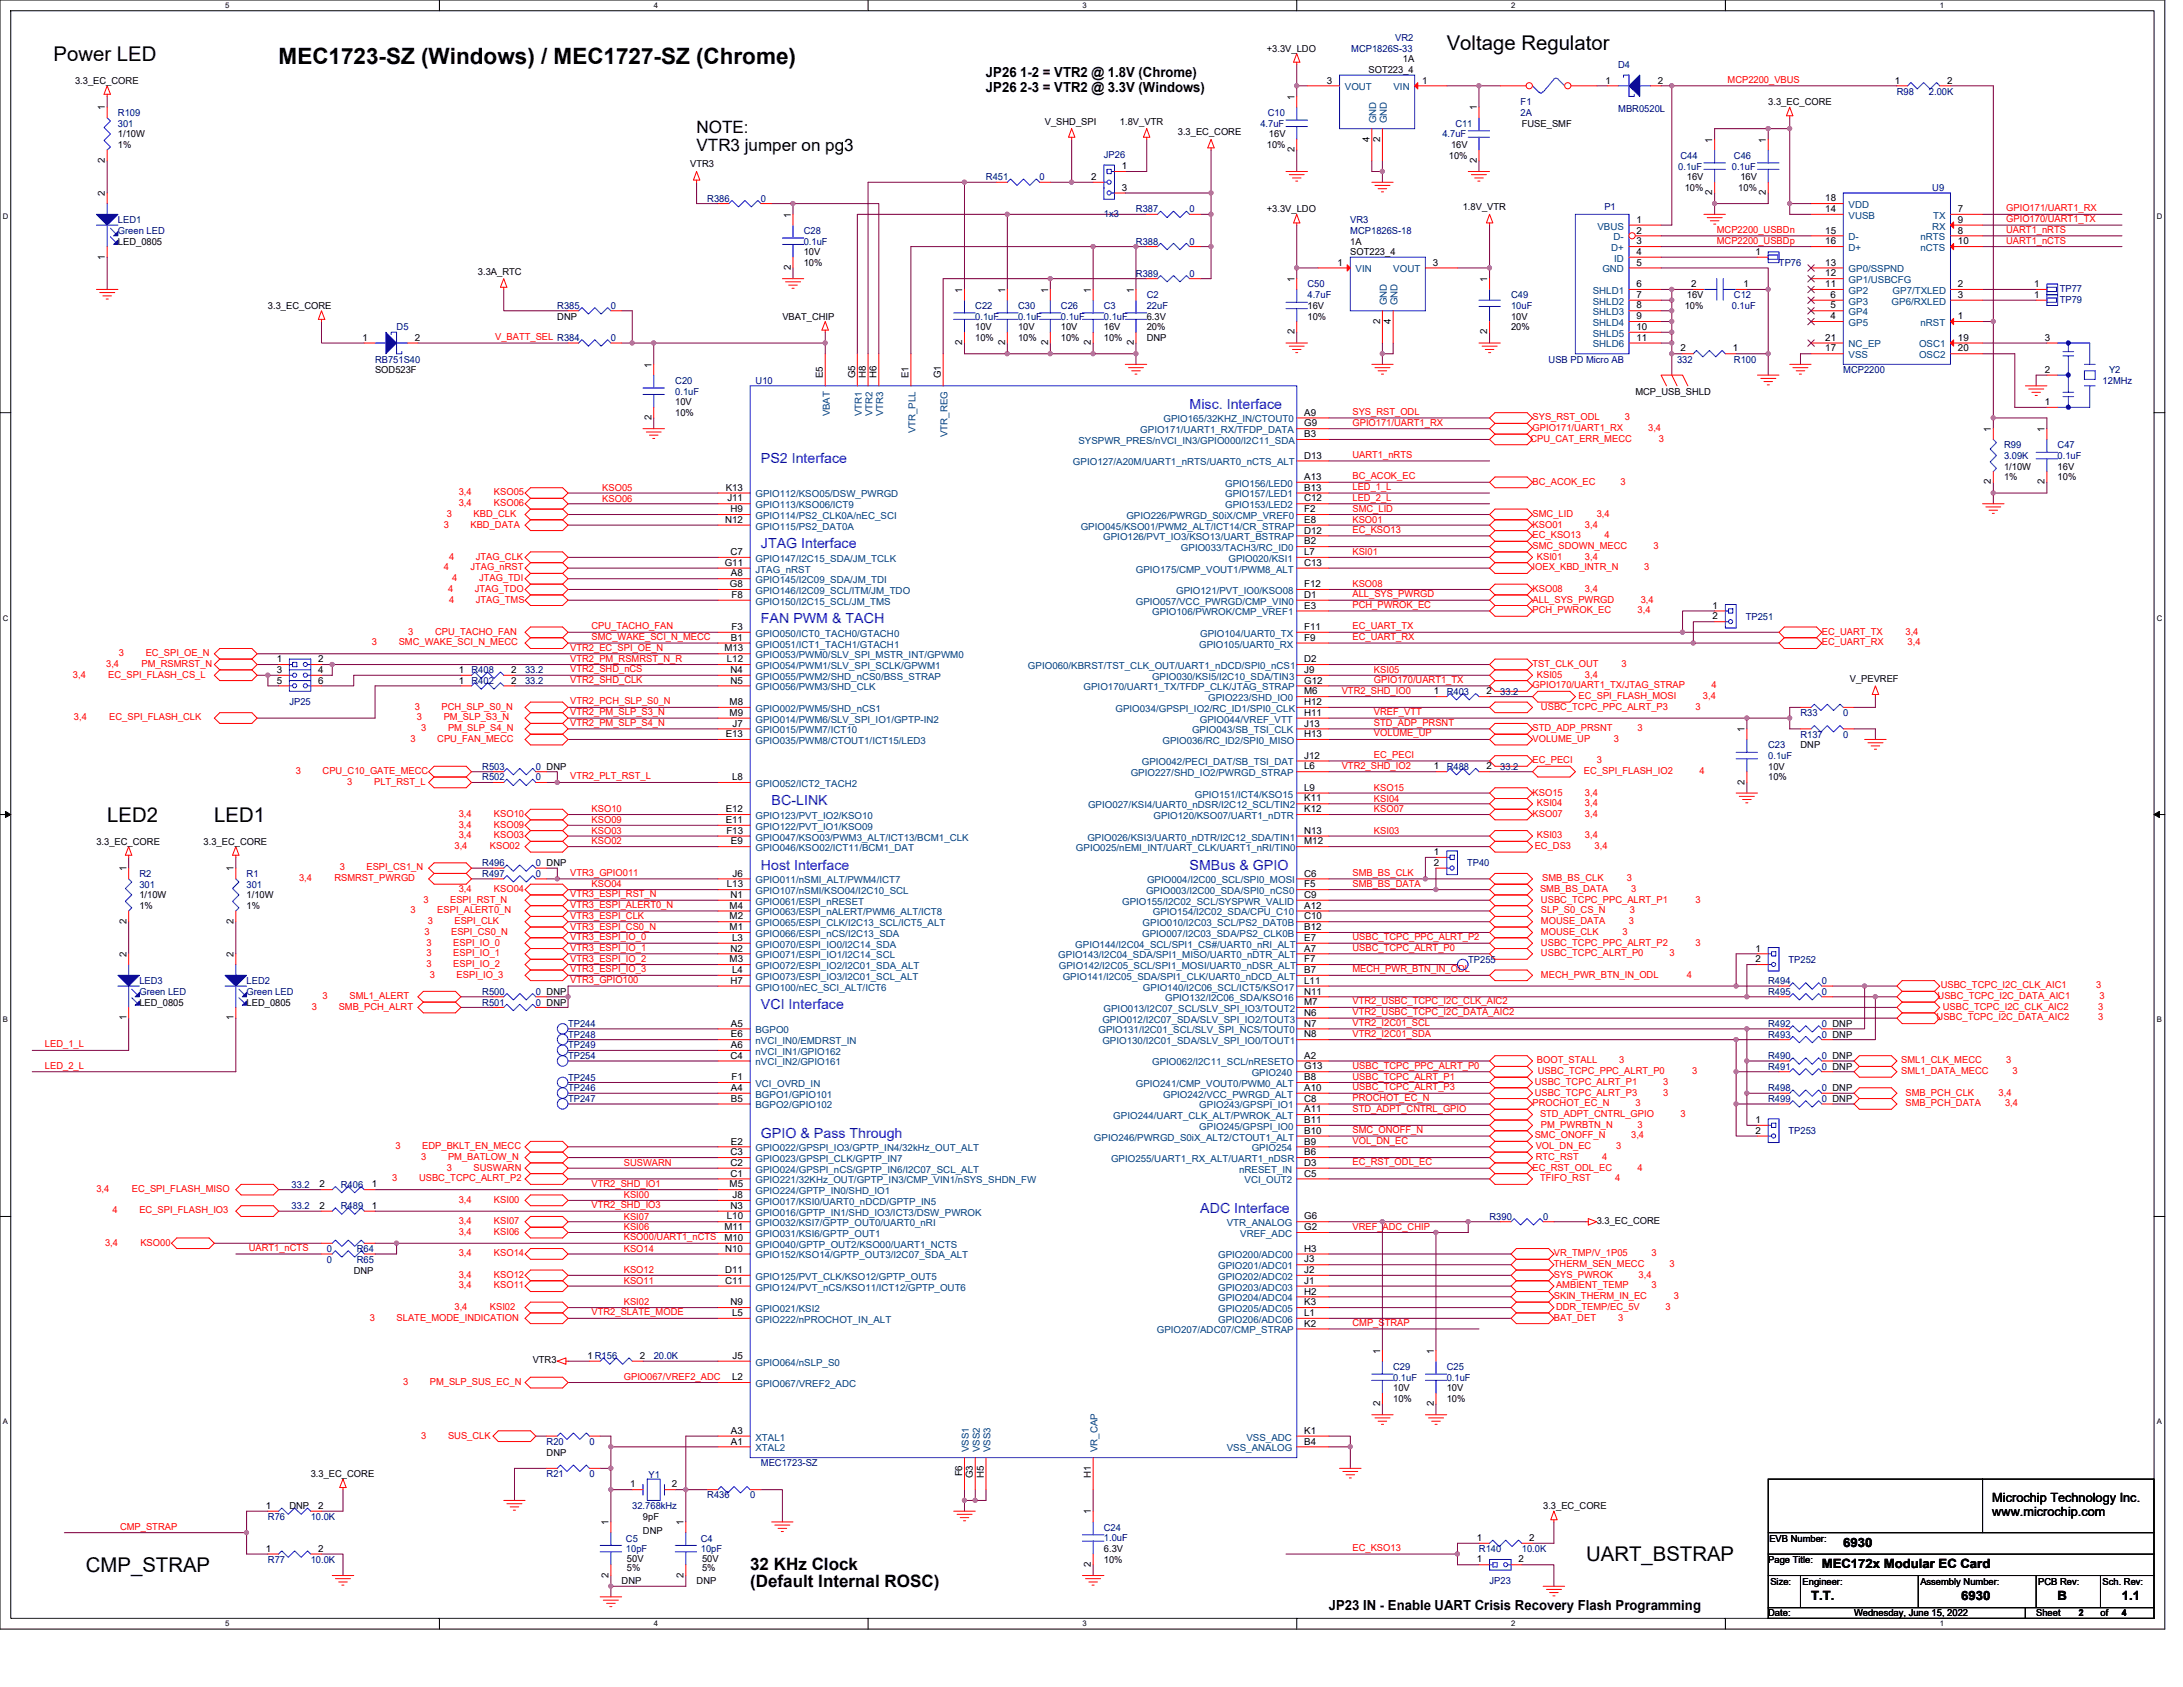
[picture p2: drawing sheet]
<svg xmlns="http://www.w3.org/2000/svg" width="279mm" height="216mm" viewBox="0 0 279 216" stroke-linecap="round" stroke-linejoin="round" font-family="sans-serif">
<defs><g id="words">
<text font-size="2.9" x="35.7" y="8.1">MEC1723-SZ (Windows) / MEC1727-SZ (Chrome)</text>
<g font-size="2.6">
<text x="6.9" y="7.8">Power LED</text>
<text x="185.2" y="6.5">Voltage Regulator</text>
<text x="13.7" y="105.2">LED2</text>
<text x="27.4" y="105.2">LED1</text>
<text x="11" y="201.2">CMP_STRAP</text>
<text x="203" y="199.8">UART_BSTRAP</text>
</g>
<g font-size="2.2">
<text x="89.2" y="17">NOTE:</text>
<text x="89.2" y="19.3">VTR3 jumper on pg3</text>
<text x="96" y="200.9">32 KHz Clock</text>
<text x="96" y="203.1">(Default Internal ROSC)</text>
</g>
<g font-size="1.8">
<text x="126.2" y="9.9">JP26 1-2 = VTR2 @ 1.8V (Chrome)</text>
<text x="126.2" y="11.7">JP26 2-3 = VTR2 @ 3.3V (Windows)</text>
<text x="170.1" y="206">JP23 IN - Enable UART Crisis Recovery Flash Programming</text>
</g>
<g font-size="1.8" fill="#00f">
<text x="152.3" y="52.3">Misc. Interface</text>
<text x="97.4" y="59.2">PS2 Interface</text>
<text x="97.4" y="70.2">JTAG Interface</text>
<text x="97.4" y="79.8">FAN PWM &amp; TACH</text>
<text x="98.8" y="103.1">BC-LINK</text>
<text x="97.4" y="111.3">Host Interface</text>
<text x="152.3" y="111.3">SMBus &amp; GPIO</text>
<text x="97.4" y="129.2">VCI Interface</text>
<text x="97.4" y="145.6">GPIO &amp; Pass Through</text>
<text x="153.6" y="155.2">ADC Interface</text>
</g>
<g font-size="1.6">
<text x="235.9" y="197.9">6930</text>
<text x="255" y="192.3">Microchip Technology Inc.</text>
<text x="255" y="194">www.microchip.com</text>
<text x="233.2" y="200.7">MEC172x Modular EC Card</text>
<text x="231.8" y="204.8">T.T.</text>
<text x="251" y="204.8">6930</text>
<text x="263.4" y="204.8">B</text>
<text x="271.6" y="204.8">1.1</text>
</g>
<g font-size="1.2" fill="#000080">
<text x="178.6" y="5.2">VR2</text>
<text x="173" y="6.6">MCP1826S-33</text>
<text x="207.1" y="8.7">D4</text>
<text x="15.1" y="14.8">R109</text>
<text x="15.1" y="16.2">301</text>
<text x="161.3" y="16.2">4.7uF</text>
<text x="162.3" y="14.8">C10</text>
<text x="184.6" y="17.6">4.7uF</text>
<text x="186.3" y="16.2">C11</text>
<text x="194.6" y="13.5">F1</text>
<text x="194.6" y="14.8">2A</text>
<text x="207.1" y="14.3">MBR0520L</text>
<text x="242.8" y="12.1">R98</text>
<text x="246.9" y="12.1">2.00K</text>
<text x="126.2" y="23.1">R451</text>
<text x="133.1" y="23.1">0</text>
<text x="141.3" y="20.2">JP26</text>
<text x="214.8" y="21.7">0.1uF</text>
<text x="215.1" y="20.3">C44</text>
<text x="221.7" y="21.7">0.1uF</text>
<text x="221.9" y="20.3">C46</text>
<text x="15.1" y="28.6">LED1</text>
<text x="15.1" y="29.9">Green LED</text>
<text x="90.5" y="25.8">R386</text>
<text x="97.4" y="25.8">0</text>
<text x="102.9" y="29.9">C28</text>
<text x="141.3" y="27.7">1x3</text>
<text x="145.4" y="27.2">R387</text>
<text x="152.3" y="27.2">0</text>
<text x="172.8" y="28.6">VR3</text>
<text x="172.8" y="29.9">MCP1826S-18</text>
<text x="205.3" y="26.9">P1</text>
<text x="247.3" y="24.4">U9</text>
<text x="102.9" y="31.3">0.1uF</text>
<text x="145.4" y="31.3">R388</text>
<text x="145.4" y="35.4">R389</text>
<text x="152.3" y="31.3">0</text>
<text x="152.3" y="35.4">0</text>
<text x="227.7" y="34">TP76</text>
<text x="71.3" y="39.5">R385</text>
<text x="78.2" y="39.5">0</text>
<text x="124.8" y="39.5">C22</text>
<text x="124.8" y="40.9">0.1uF</text>
<text x="130.3" y="39.5">C30</text>
<text x="130.3" y="40.9">0.1uF</text>
<text x="135.8" y="39.5">C26</text>
<text x="135.8" y="40.9">0.1uF</text>
<text x="141.3" y="39.5">C3</text>
<text x="141.3" y="40.9">0.1uF</text>
<text x="146.8" y="38.2">C2</text>
<text x="146.8" y="39.5">22uF</text>
<text x="167.3" y="36.8">C50</text>
<text x="167.3" y="38.2">4.7uF</text>
<text x="193.4" y="38.2">C49</text>
<text x="193.4" y="39.5">10uF</text>
<text x="221.7" y="39.5">0.1uF</text>
<text x="221.9" y="38.2">C12</text>
<text x="263.6" y="38.7">TP79</text>
<text x="263.6" y="37.3">TP77</text>
<text x="48" y="46.4">RB751S40</text>
<text x="50.8" y="42.3">D5</text>
<text x="78.2" y="43.6">0</text>
<text x="198.2" y="46.4">USB PD Micro AB</text>
<text x="214.7" y="46.4">332</text>
<text x="221.9" y="46.4">R100</text>
<text x="235.9" y="47.8">MCP2200</text>
<text x="269.9" y="47.8">Y2</text>
<text x="86.4" y="49.1">C20</text>
<text x="86.4" y="50.5">0.1uF</text>
<text x="96.7" y="49.1">U10</text>
<text x="269.1" y="49.1">12MHz</text>
<text x="256.5" y="57.4">R99</text>
<text x="256.5" y="58.7">3.09K</text>
<text x="263.4" y="57.4">C47</text>
<text x="263.4" y="58.7">0.1uF</text>
<text x="223.4" y="79.3">TP251</text>
<text x="60.3" y="86.2">R408</text>
<text x="60.3" y="87.5">R402</text>
<text x="67.2" y="86.2">33.2</text>
<text x="67.2" y="87.5">33.2</text>
<text x="185.2" y="88.9">R403</text>
<text x="192" y="88.9">33.2</text>
<text x="37" y="90.3">JP25</text>
<text x="226.3" y="95.8">C23</text>
<text x="230.4" y="94.4">R137</text>
<text x="230.4" y="91.7">R33</text>
<text x="235.9" y="94.4">0</text>
<text x="235.9" y="91.7">0</text>
<text x="61.7" y="98.5">R503</text>
<text x="61.7" y="99.9">R502</text>
<text x="68.6" y="98.5">0 DNP</text>
<text x="68.6" y="99.9">0</text>
<text x="185.2" y="98.5">R488</text>
<text x="192" y="98.5">33.2</text>
<text x="226.3" y="97.1">0.1uF</text>
<text x="17.8" y="112.2">R2</text>
<text x="17.8" y="113.6">301</text>
<text x="31.6" y="112.2">R1</text>
<text x="31.6" y="113.6">301</text>
<text x="61.7" y="112.2">R497</text>
<text x="61.7" y="110.8">R496</text>
<text x="68.6" y="112.2">0</text>
<text x="68.6" y="110.8">0 DNP</text>
<text x="187.8" y="110.8">TP40</text>
<text x="17.8" y="125.9">LED3</text>
<text x="31.6" y="125.9">LED2</text>
<text x="187.9" y="123.2">TP255</text>
<text x="226.3" y="125.9">R494</text>
<text x="228.9" y="123.2">TP252</text>
<text x="233.2" y="125.9">0</text>
<text x="17.8" y="127.3">Green LED</text>
<text x="31.6" y="127.3">Green LED</text>
<text x="61.7" y="127.3">R500</text>
<text x="61.7" y="128.7">R501</text>
<text x="68.6" y="127.3">0 DNP</text>
<text x="68.6" y="128.7">0 DNP</text>
<text x="72.7" y="131.4">TP244</text>
<text x="226.3" y="131.4">R492</text>
<text x="226.3" y="127.3">R495</text>
<text x="233.2" y="131.4">0 DNP</text>
<text x="233.2" y="127.3">0</text>
<text x="72.7" y="134.2">TP249</text>
<text x="72.7" y="135.6">TP254</text>
<text x="72.7" y="132.8">TP248</text>
<text x="226.3" y="135.6">R490</text>
<text x="226.3" y="132.8">R493</text>
<text x="226.3" y="136.9">R491</text>
<text x="233.2" y="135.6">0 DNP</text>
<text x="233.2" y="132.8">0 DNP</text>
<text x="233.2" y="136.9">0 DNP</text>
<text x="72.7" y="138.3">TP245</text>
<text x="72.7" y="139.7">TP246</text>
<text x="72.7" y="141">TP247</text>
<text x="226.3" y="141">R499</text>
<text x="226.3" y="139.7">R498</text>
<text x="233.2" y="141">0 DNP</text>
<text x="233.2" y="139.7">0 DNP</text>
<text x="228.9" y="145.1">TP253</text>
<text x="37.3" y="154.7">33.2</text>
<text x="37.3" y="152">33.2</text>
<text x="43.6" y="154.7">R489</text>
<text x="43.6" y="152">R406</text>
<text x="41.8" y="161.6">0</text>
<text x="41.8" y="160.2">0</text>
<text x="45.7" y="161.6">R65</text>
<text x="45.7" y="160.2">R64</text>
<text x="190.6" y="156.1">R390</text>
<text x="197.5" y="156.1">0</text>
<text x="83.7" y="173.9">20.0K</text>
<text x="178.3" y="175.3">C29</text>
<text x="178.3" y="176.7">0.1uF</text>
<text x="185.2" y="175.3">C25</text>
<text x="185.2" y="176.7">0.1uF</text>
<text x="70" y="184.9">R20</text>
<text x="75.4" y="184.9">0</text>
<text x="70" y="189">R21</text>
<text x="75.4" y="189">0</text>
<text x="83" y="189.2">Y1</text>
<text x="90.5" y="191.8">R436</text>
<text x="96" y="191.8">0</text>
<text x="97.4" y="187.7">MEC1723-SZ</text>
<text x="34.3" y="194.5">R76</text>
<text x="39.8" y="194.5">10.0K</text>
<text x="80.1" y="197.4">C5</text>
<text x="80.9" y="193.1">32.768kHz</text>
<text x="89.7" y="197.4">C4</text>
<text x="141.3" y="195.9">C24</text>
<text x="141.3" y="197.3">1.0uF</text>
<text x="34.3" y="200">R77</text>
<text x="39.8" y="200">10.0K</text>
<text x="80.1" y="198.6">10pF</text>
<text x="89.7" y="198.6">10pF</text>
<text x="189.3" y="198.6">R140</text>
<text x="190.6" y="202.8">JP23</text>
<text x="194.8" y="198.6">10.0K</text>
</g>
<g font-size="1.2">
<text x="9.6" y="10.7">3.3_EC_CORE</text>
<text x="162.1" y="6.6">+3.3V_LDO</text>
<text x="169.8" y="10.7">3</text>
<text x="175.2" y="9.4">SOT223_4</text>
<text x="179.6" y="8">1A</text>
<text x="182" y="10.7">1</text>
<text x="205.5" y="10.7">1</text>
<text x="212.2" y="10.7">2</text>
<text x="242.5" y="10.7">1</text>
<text x="249.2" y="10.7">2</text>
<text x="13.4" y="14.1" transform="rotate(-90 13.4 14.1)">1</text>
<text x="15.1" y="17.6">1/10W</text>
<text x="133.7" y="15.9">V_SHD_SPI</text>
<text x="143.3" y="15.9">1.8V_VTR</text>
<text x="150.7" y="17.3">3.3_EC_CORE</text>
<text x="162.4" y="17.6">16V</text>
<text x="165.7" y="12.8" transform="rotate(-90 165.7 12.8)">1</text>
<text x="189" y="14.1" transform="rotate(-90 189 14.1)">1</text>
<text x="194.8" y="16.2">FUSE_SMF</text>
<text x="226.3" y="13.5">3.3_EC_CORE</text>
<text x="13.4" y="20.8" transform="rotate(-90 13.4 20.8)">2</text>
<text x="15.1" y="19">1%</text>
<text x="88.3" y="21.4">VTR3</text>
<text x="139.7" y="23">2</text>
<text x="143.6" y="21.7">1</text>
<text x="162.1" y="19">10%</text>
<text x="165.7" y="19.5" transform="rotate(-90 165.7 19.5)">2</text>
<text x="175.3" y="18.1" transform="rotate(-90 175.3 18.1)">4</text>
<text x="176.6" y="18.1" transform="rotate(-90 176.6 18.1)">2</text>
<text x="185.4" y="20.3">10%</text>
<text x="185.7" y="19">16V</text>
<text x="189" y="20.8" transform="rotate(-90 189 20.8)">2</text>
<text x="215.9" y="23.1">16V</text>
<text x="219.2" y="18.2" transform="rotate(-90 219.2 18.2)">1</text>
<text x="222.8" y="23.1">16V</text>
<text x="226" y="18.2" transform="rotate(-90 226 18.2)">1</text>
<text x="13.4" y="25.1" transform="rotate(-90 13.4 25.1)">2</text>
<text x="101.2" y="27.9" transform="rotate(-90 101.2 27.9)">1</text>
<text x="143.6" y="24.4">3</text>
<text x="162.1" y="27.2">+3.3V_LDO</text>
<text x="187.2" y="26.9">1.8V_VTR</text>
<text x="209.4" y="28.5">1</text>
<text x="209.4" y="29.9">2</text>
<text x="215.6" y="24.4">10%</text>
<text x="219.2" y="25" transform="rotate(-90 219.2 25)">2</text>
<text x="222.5" y="24.4">10%</text>
<text x="226" y="25" transform="rotate(-90 226 25)">2</text>
<text x="233.6" y="27.1">14</text>
<text x="233.6" y="29.9">15</text>
<text x="233.6" y="25.8">18</text>
<text x="250.6" y="27.1">7</text>
<text x="250.6" y="29.9">8</text>
<text x="250.6" y="28.5">9</text>
<text x="13.4" y="33.2" transform="rotate(-90 13.4 33.2)">1</text>
<text x="15.1" y="31.3">LED_0805</text>
<text x="61.2" y="35.1">3.3A_RTC</text>
<text x="101.2" y="34.6" transform="rotate(-90 101.2 34.6)">2</text>
<text x="102.9" y="32.7">10V</text>
<text x="102.9" y="34">10%</text>
<text x="171.2" y="34">1</text>
<text x="172.8" y="31.3">1A</text>
<text x="172.8" y="32.7">SOT223_4</text>
<text x="183.4" y="34">3</text>
<text x="209.4" y="32.6">4</text>
<text x="209.4" y="31.3">3</text>
<text x="209.4" y="34">5</text>
<text x="224.7" y="32.6">1</text>
<text x="233.6" y="35.4">12</text>
<text x="233.6" y="34">13</text>
<text x="233.6" y="31.3">16</text>
<text x="250.6" y="31.3">10</text>
<text x="34.3" y="39.5">3.3_EC_CORE</text>
<text x="71.3" y="40.9">DNP</text>
<text x="100.1" y="40.9">VBAT_CHIP</text>
<text x="123.1" y="37.5" transform="rotate(-90 123.1 37.5)">1</text>
<text x="128.6" y="37.5" transform="rotate(-90 128.6 37.5)">1</text>
<text x="134.1" y="37.5" transform="rotate(-90 134.1 37.5)">1</text>
<text x="139.6" y="37.5" transform="rotate(-90 139.6 37.5)">1</text>
<text x="145.1" y="37.5" transform="rotate(-90 145.1 37.5)">1</text>
<text x="146.8" y="40.9">6.3V</text>
<text x="165.7" y="36.1" transform="rotate(-90 165.7 36.1)">1</text>
<text x="167.3" y="39.5">16V</text>
<text x="167.3" y="40.9">10%</text>
<text x="176.6" y="41.4" transform="rotate(-90 176.6 41.4)">2</text>
<text x="178" y="41.4" transform="rotate(-90 178 41.4)">4</text>
<text x="190.4" y="36.1" transform="rotate(-90 190.4 36.1)">1</text>
<text x="193.4" y="40.9">10V</text>
<text x="209.4" y="38.1">7</text>
<text x="209.4" y="36.7">6</text>
<text x="209.4" y="39.5">8</text>
<text x="209.4" y="40.9">9</text>
<text x="215.6" y="39.5">10%</text>
<text x="215.9" y="38.2">16V</text>
<text x="216.5" y="36.7">2</text>
<text x="223.2" y="36.7">1</text>
<text x="233.6" y="36.7">11</text>
<text x="234.3" y="40.9">4</text>
<text x="234.3" y="39.5">5</text>
<text x="234.3" y="38.1">6</text>
<text x="250.6" y="36.7">2</text>
<text x="250.6" y="38.1">3</text>
<text x="250.6" y="40.9">1</text>
<text x="260.3" y="38.1">1</text>
<text x="260.3" y="36.7">1</text>
<text x="46.4" y="43.6">1</text>
<text x="48" y="47.8">SOD523F</text>
<text x="53.1" y="43.6">2</text>
<text x="83.4" y="47.1" transform="rotate(-90 83.4 47.1)">1</text>
<text x="123.1" y="44.2" transform="rotate(-90 123.1 44.2)">2</text>
<text x="124.8" y="42.3">10V</text>
<text x="124.8" y="43.6">10%</text>
<text x="128.6" y="44.2" transform="rotate(-90 128.6 44.2)">2</text>
<text x="130.3" y="42.3">10V</text>
<text x="130.3" y="43.6">10%</text>
<text x="134.1" y="44.2" transform="rotate(-90 134.1 44.2)">2</text>
<text x="135.8" y="42.3">10V</text>
<text x="135.8" y="43.6">10%</text>
<text x="139.6" y="44.2" transform="rotate(-90 139.6 44.2)">2</text>
<text x="141.3" y="42.3">16V</text>
<text x="141.3" y="43.6">10%</text>
<text x="145.1" y="44.2" transform="rotate(-90 145.1 44.2)">2</text>
<text x="146.8" y="42.3">20%</text>
<text x="146.8" y="43.6">DNP</text>
<text x="165.7" y="42.8" transform="rotate(-90 165.7 42.8)">2</text>
<text x="190.4" y="42.8" transform="rotate(-90 190.4 42.8)">2</text>
<text x="193.4" y="42.3">20%</text>
<text x="209.4" y="42.2">10</text>
<text x="209.4" y="43.6">11</text>
<text x="215.1" y="45">2</text>
<text x="221.8" y="45">1</text>
<text x="233.6" y="45">17</text>
<text x="233.6" y="43.6">21</text>
<text x="250.6" y="43.6">19</text>
<text x="250.6" y="45">20</text>
<text x="261.7" y="47.7">2</text>
<text x="261.7" y="43.6">3</text>
<text x="83.4" y="53.8" transform="rotate(-90 83.4 53.8)">2</text>
<text x="86.4" y="51.9">10V</text>
<text x="86.4" y="53.3">10%</text>
<text x="105.3" y="48.4" transform="rotate(-90 105.3 48.4)">E5</text>
<text x="109.4" y="48.4" transform="rotate(-90 109.4 48.4)">G5</text>
<text x="110.8" y="48.4" transform="rotate(-90 110.8 48.4)">H8</text>
<text x="112.2" y="48.4" transform="rotate(-90 112.2 48.4)">H6</text>
<text x="116.3" y="48.4" transform="rotate(-90 116.3 48.4)">E1</text>
<text x="120.4" y="48.4" transform="rotate(-90 120.4 48.4)">G1</text>
<text x="166.9" y="53.2">A9</text>
<text x="209.3" y="50.5">MCP_USB_SHLD</text>
<text x="261.7" y="51.8">1</text>
<text x="166.9" y="58.7">D13</text>
<text x="166.9" y="55.9">B3</text>
<text x="166.9" y="54.6">G9</text>
<text x="254.8" y="55.3" transform="rotate(-90 254.8 55.3)">1</text>
<text x="261.7" y="55.3" transform="rotate(-90 261.7 55.3)">1</text>
<text x="92.9" y="62.8">K13</text>
<text x="93.1" y="64.2">J11</text>
<text x="93.5" y="65.6">H9</text>
<text x="166.9" y="65.6">F2</text>
<text x="166.9" y="61.4">A13</text>
<text x="166.9" y="62.8">B13</text>
<text x="166.9" y="64.2">C12</text>
<text x="254.8" y="62" transform="rotate(-90 254.8 62)">2</text>
<text x="256.5" y="60.1">1/10W</text>
<text x="256.5" y="61.5">1%</text>
<text x="261.7" y="62" transform="rotate(-90 261.7 62)">2</text>
<text x="263.4" y="60.1">16V</text>
<text x="263.4" y="61.5">10%</text>
<text x="92.8" y="66.9">N12</text>
<text x="93.5" y="71">C7</text>
<text x="166.9" y="66.9">E8</text>
<text x="166.9" y="69.7">B2</text>
<text x="166.9" y="68.3">D12</text>
<text x="166.9" y="71">L7</text>
<text x="92.8" y="72.4">G11</text>
<text x="93.4" y="75.1">G8</text>
<text x="93.6" y="73.8">A8</text>
<text x="93.6" y="76.5">F8</text>
<text x="166.9" y="77.9">E3</text>
<text x="166.9" y="72.4">C13</text>
<text x="166.9" y="75.1">F12</text>
<text x="166.9" y="76.5">D1</text>
<text x="219.2" y="77.9">1</text>
<text x="92.7" y="83.4">M13</text>
<text x="93.6" y="82">B1</text>
<text x="93.6" y="80.6">F3</text>
<text x="166.9" y="80.6">F11</text>
<text x="166.9" y="82">F9</text>
<text x="219.2" y="79.3">2</text>
<text x="35.4" y="84.8">1</text>
<text x="35.4" y="86.1">3</text>
<text x="35.4" y="87.5">5</text>
<text x="40.7" y="86.1">4</text>
<text x="40.7" y="84.8">2</text>
<text x="40.7" y="87.5">6</text>
<text x="58.7" y="86.1">1</text>
<text x="58.7" y="87.5">1</text>
<text x="65.4" y="86.1">2</text>
<text x="65.4" y="87.5">2</text>
<text x="93" y="84.8">L12</text>
<text x="93.5" y="87.5">N5</text>
<text x="93.5" y="86.1">N4</text>
<text x="166.9" y="84.8">D2</text>
<text x="166.9" y="87.5">G12</text>
<text x="166.9" y="86.1">J9</text>
<text x="166.9" y="88.9">M6</text>
<text x="183.5" y="88.9">1</text>
<text x="190.2" y="88.9">2</text>
<text x="236.7" y="87.3">V_PEVREF</text>
<text x="92.9" y="94.3">E13</text>
<text x="93.4" y="90.2">M8</text>
<text x="93.4" y="91.6">M9</text>
<text x="93.8" y="93">J7</text>
<text x="166.9" y="93">J13</text>
<text x="166.9" y="91.6">H11</text>
<text x="166.9" y="94.3">H13</text>
<text x="166.9" y="90.2">H12</text>
<text x="223.3" y="93.7" transform="rotate(-90 223.3 93.7)">1</text>
<text x="230.4" y="95.8">DNP</text>
<text x="93.7" y="99.8">L8</text>
<text x="166.9" y="98.5">L6</text>
<text x="166.9" y="101.2">L9</text>
<text x="166.9" y="97.1">J12</text>
<text x="183.5" y="98.5">1</text>
<text x="190.2" y="98.5">2</text>
<text x="223.3" y="100.4" transform="rotate(-90 223.3 100.4)">2</text>
<text x="226.3" y="98.5">10V</text>
<text x="226.3" y="99.9">10%</text>
<text x="92.9" y="105.3">E11</text>
<text x="92.9" y="103.9">E12</text>
<text x="93" y="106.7">F13</text>
<text x="166.9" y="106.7">N13</text>
<text x="166.9" y="102.6">K11</text>
<text x="166.9" y="103.9">K12</text>
<text x="12.3" y="108.1">3.3_EC_CORE</text>
<text x="16.2" y="111.5" transform="rotate(-90 16.2 111.5)">1</text>
<text x="26.1" y="108.1">3.3_EC_CORE</text>
<text x="29.9" y="111.5" transform="rotate(-90 29.9 111.5)">1</text>
<text x="93" y="113.6">L13</text>
<text x="93.6" y="108.1">E9</text>
<text x="93.8" y="112.2">J6</text>
<text x="166.9" y="108.1">M12</text>
<text x="166.9" y="112.2">C6</text>
<text x="166.9" y="113.6">F5</text>
<text x="183.5" y="110.8">2</text>
<text x="183.5" y="109.4">1</text>
<text x="16.2" y="118.2" transform="rotate(-90 16.2 118.2)">2</text>
<text x="17.8" y="115">1/10W</text>
<text x="17.8" y="116.3">1%</text>
<text x="29.9" y="118.2" transform="rotate(-90 29.9 118.2)">2</text>
<text x="31.6" y="115">1/10W</text>
<text x="31.6" y="116.3">1%</text>
<text x="93.4" y="116.3">M4</text>
<text x="93.4" y="117.7">M2</text>
<text x="93.4" y="119">M1</text>
<text x="93.5" y="114.9">N1</text>
<text x="166.9" y="119">B12</text>
<text x="166.9" y="114.9">C9</text>
<text x="166.9" y="117.7">C10</text>
<text x="166.9" y="116.3">A12</text>
<text x="16.2" y="122.5" transform="rotate(-90 16.2 122.5)">2</text>
<text x="29.9" y="122.5" transform="rotate(-90 29.9 122.5)">2</text>
<text x="93.4" y="123.1">M3</text>
<text x="93.5" y="121.8">N2</text>
<text x="93.5" y="125.9">H7</text>
<text x="93.7" y="120.4">L3</text>
<text x="93.7" y="124.5">L4</text>
<text x="166.9" y="124.5">B7</text>
<text x="166.9" y="121.8">A7</text>
<text x="166.9" y="123.1">F7</text>
<text x="166.9" y="125.9">L11</text>
<text x="166.9" y="120.4">E7</text>
<text x="224.7" y="123.1">2</text>
<text x="224.7" y="121.8">1</text>
<text x="16.2" y="130.6" transform="rotate(-90 16.2 130.6)">1</text>
<text x="17.8" y="128.7">LED_0805</text>
<text x="29.9" y="130.6" transform="rotate(-90 29.9 130.6)">1</text>
<text x="31.6" y="128.7">LED_0805</text>
<text x="93.6" y="131.4">A5</text>
<text x="166.9" y="128.6">M7</text>
<text x="166.9" y="131.4">N7</text>
<text x="166.9" y="130">N6</text>
<text x="166.9" y="127.3">N11</text>
<text x="93.5" y="135.5">C4</text>
<text x="93.6" y="132.8">E6</text>
<text x="93.6" y="134.1">A6</text>
<text x="166.9" y="132.8">N8</text>
<text x="166.9" y="135.5">A2</text>
<text x="166.9" y="136.9">G13</text>
<text x="93.6" y="139.6">A4</text>
<text x="93.6" y="141">B5</text>
<text x="93.6" y="138.2">F1</text>
<text x="166.9" y="141">C8</text>
<text x="166.9" y="143.7">B11</text>
<text x="166.9" y="142.3">A11</text>
<text x="166.9" y="139.6">A10</text>
<text x="166.9" y="138.2">B8</text>
<text x="224.7" y="143.7">1</text>
<text x="93.5" y="147.8">C3</text>
<text x="93.5" y="149.2">C2</text>
<text x="93.6" y="146.5">E2</text>
<text x="166.9" y="145.1">B10</text>
<text x="166.9" y="147.8">B6</text>
<text x="166.9" y="146.5">B9</text>
<text x="166.9" y="149.2">D3</text>
<text x="224.7" y="145.1">2</text>
<text x="40.9" y="154.7">2</text>
<text x="40.9" y="152">2</text>
<text x="47.6" y="154.7">1</text>
<text x="47.6" y="152">1</text>
<text x="93.4" y="152">M5</text>
<text x="93.5" y="150.6">C1</text>
<text x="93.5" y="154.7">N3</text>
<text x="93.8" y="153.3">J8</text>
<text x="166.9" y="150.6">C5</text>
<text x="92.7" y="157.4">M11</text>
<text x="92.7" y="158.8">M10</text>
<text x="92.8" y="160.2">N10</text>
<text x="93" y="156.1">L10</text>
<text x="166.9" y="160.2">H3</text>
<text x="166.9" y="161.6">J3</text>
<text x="166.9" y="157.4">G2</text>
<text x="166.9" y="156.1">G6</text>
<text x="204.4" y="156.7">3.3_EC_CORE</text>
<text x="45.3" y="163">DNP</text>
<text x="92.8" y="162.9">D11</text>
<text x="92.8" y="164.3">C11</text>
<text x="93.5" y="167">N9</text>
<text x="166.9" y="162.9">J2</text>
<text x="166.9" y="164.3">J1</text>
<text x="166.9" y="165.7">H2</text>
<text x="166.9" y="167">K3</text>
<text x="75.2" y="173.9">1 R156</text>
<text x="81.9" y="173.9">2</text>
<text x="93.7" y="168.4">L5</text>
<text x="93.8" y="173.9">J5</text>
<text x="166.9" y="169.8">K2</text>
<text x="166.9" y="168.4">L1</text>
<text x="176.6" y="173.2" transform="rotate(-90 176.6 173.2)">1</text>
<text x="183.5" y="173.2" transform="rotate(-90 183.5 173.2)">1</text>
<text x="68.2" y="174.5">VTR3</text>
<text x="93.7" y="176.6">L2</text>
<text x="176.6" y="180" transform="rotate(-90 176.6 180)">2</text>
<text x="178.3" y="178.1">10V</text>
<text x="178.3" y="179.4">10%</text>
<text x="183.5" y="180" transform="rotate(-90 183.5 180)">2</text>
<text x="185.2" y="178.1">10V</text>
<text x="185.2" y="179.4">10%</text>
<text x="93.6" y="183.5">A3</text>
<text x="93.6" y="184.9">A1</text>
<text x="166.9" y="184.9">B4</text>
<text x="166.9" y="183.5">K1</text>
<text x="39.8" y="189">3.3_EC_CORE</text>
<text x="70" y="186.3">DNP</text>
<text x="80.7" y="190.4">1</text>
<text x="86" y="190.4">2</text>
<text x="123.1" y="189" transform="rotate(-90 123.1 189)">F6</text>
<text x="124.5" y="189.2" transform="rotate(-90 124.5 189.2)">G3</text>
<text x="125.9" y="189.1" transform="rotate(-90 125.9 189.1)">H5</text>
<text x="139.6" y="189.1" transform="rotate(-90 139.6 189.1)">H1</text>
<text x="34" y="193.1">1</text>
<text x="37" y="193.1">DNP</text>
<text x="40.7" y="193.1">2</text>
<text x="77.9" y="195.2" transform="rotate(-90 77.9 195.2)">1</text>
<text x="82.3" y="194.5">9pF</text>
<text x="82.3" y="196.3">DNP</text>
<text x="87.5" y="195.2" transform="rotate(-90 87.5 195.2)">1</text>
<text x="139.6" y="193.8" transform="rotate(-90 139.6 193.8)">1</text>
<text x="189" y="197.2">1</text>
<text x="195.7" y="197.2">2</text>
<text x="197.5" y="193.1">3.3_EC_CORE</text>
<text x="226.5" y="197.4">EVB Number:</text>
<text x="34" y="198.6">1</text>
<text x="40.7" y="198.6">2</text>
<text x="77.9" y="201.9" transform="rotate(-90 77.9 201.9)">2</text>
<text x="79.6" y="202.8">DNP</text>
<text x="80.2" y="199.9">50V</text>
<text x="80.2" y="201.1">5%</text>
<text x="87.5" y="201.9" transform="rotate(-90 87.5 201.9)">2</text>
<text x="89.2" y="202.8">DNP</text>
<text x="89.9" y="199.9">50V</text>
<text x="89.9" y="201.1">5%</text>
<text x="139.6" y="200.5" transform="rotate(-90 139.6 200.5)">2</text>
<text x="141.3" y="198.6">6.3V</text>
<text x="141.3" y="200">10%</text>
<text x="189" y="200">1</text>
<text x="194.4" y="200">2</text>
<text x="226.3" y="200">Page Title:</text>
<text x="226.6" y="202.9">Size:</text>
<text x="230.7" y="202.9">Engineer:</text>
<text x="245.8" y="202.9">Assembly Number:</text>
<text x="260.9" y="202.9">PCB Rev:</text>
<text x="269.1" y="202.9">Sch. Rev:</text>
<text x="226.3" y="206.9">Date:</text>
<text x="237.3" y="206.9">Wednesday, June 15, 2022</text>
<text x="260.6" y="206.9">Sheet</text>
<text x="266.1" y="206.9">2</text>
<text x="268.8" y="206.9">of</text>
<text x="271.6" y="206.9">4</text>
</g>
<g font-size="1.2" fill="#004080">
<text x="172.1" y="11.6">VOUT</text>
<text x="178.4" y="11.6">VIN</text>
<text x="176.1" y="15.8" transform="rotate(-90 176.1 15.8)">GND</text>
<text x="177.5" y="15.8" transform="rotate(-90 177.5 15.8)">GND</text>
<text x="204.4" y="29.4">VBUS</text>
<text x="236.6" y="28">VUSB</text>
<text x="236.6" y="26.6">VDD</text>
<text x="247.3" y="29.4">RX</text>
<text x="247.4" y="28">TX</text>
<text x="173.5" y="34.9">VIN</text>
<text x="178.3" y="34.9">VOUT</text>
<text x="205.1" y="34.9">GND</text>
<text x="206.2" y="32.1">D+</text>
<text x="206.5" y="30.8">D-</text>
<text x="206.6" y="33.5">ID</text>
<text x="236.6" y="34.9">GP0/SSPND</text>
<text x="236.6" y="30.8">D-</text>
<text x="236.6" y="32.1">D+</text>
<text x="245.8" y="30.8">nRTS</text>
<text x="245.8" y="32.1">nCTS</text>
<text x="177.5" y="39.1" transform="rotate(-90 177.5 39.1)">GND</text>
<text x="178.9" y="39.1" transform="rotate(-90 178.9 39.1)">GND</text>
<text x="203.9" y="39">SHLD2</text>
<text x="203.9" y="37.6">SHLD1</text>
<text x="203.9" y="40.3">SHLD3</text>
<text x="203.9" y="41.7">SHLD4</text>
<text x="236.6" y="41.7">GP5</text>
<text x="236.6" y="40.3">GP4</text>
<text x="236.6" y="39">GP3</text>
<text x="236.6" y="37.6">GP2</text>
<text x="236.6" y="36.2">GP1/USBCFG</text>
<text x="242.1" y="39">GP6/RXLED</text>
<text x="242.2" y="37.6">GP7/TXLED</text>
<text x="245.8" y="41.7">nRST</text>
<text x="203.9" y="43.1">SHLD5</text>
<text x="203.9" y="44.5">SHLD6</text>
<text x="236.6" y="45.8">VSS</text>
<text x="236.6" y="44.5">NC_EP</text>
<text x="245.6" y="44.5">OSC1</text>
<text x="245.6" y="45.8">OSC2</text>
<text x="106.2" y="53.3" transform="rotate(-90 106.2 53.3)">VBAT</text>
<text x="110.3" y="53.3" transform="rotate(-90 110.3 53.3)">VTR1</text>
<text x="111.7" y="53.3" transform="rotate(-90 111.7 53.3)">VTR2</text>
<text x="113.1" y="53.3" transform="rotate(-90 113.1 53.3)">VTR3</text>
<text x="117.2" y="55.5" transform="rotate(-90 117.2 55.5)">VTR_PLL</text>
<text x="121.3" y="56" transform="rotate(-90 121.3 56)">VTR_REG</text>
<text x="137.3" y="59.6">GPIO127/A20M/UART1_nRTS/UART0_nCTS_ALT</text>
<text x="138" y="56.8">SYSPWR_PRES/nVCI_IN3/GPIO000/I2C11_SDA</text>
<text x="145.9" y="55.4">GPIO171/UART1_RX/TFDP_DATA</text>
<text x="148.9" y="54.1">GPIO165/32KHZ_IN/CTOUT0</text>
<text x="96.7" y="65">GPIO113/KSO06/ICT9</text>
<text x="96.7" y="63.7">GPIO112/KSO05/DSW_PWRGD</text>
<text x="156.8" y="62.3">GPIO156/LED0</text>
<text x="156.8" y="63.7">GPIO157/LED1</text>
<text x="156.8" y="65">GPIO153/LED2</text>
<text x="96.7" y="67.8">GPIO115/PS2_DAT0A</text>
<text x="96.7" y="71.9">GPIO147/I2C15_SDA/JM_TCLK</text>
<text x="96.7" y="66.4">GPIO114/PS2_CLK0A/nEC_SCI</text>
<text x="138.3" y="67.8">GPIO045/KSO01/PWM2_ALT/ICT14/CR_STRAP</text>
<text x="141.2" y="69.2">GPIO126/PVT_IO3/KSO13/UART_BSTRAP</text>
<text x="144.2" y="66.4">GPIO226/PWRGD_S0iX/CMP_VREF0</text>
<text x="151.2" y="70.5">GPIO033/TACH3/RC_ID0</text>
<text x="157.2" y="71.9">GPIO020/KSI1</text>
<text x="96.7" y="77.4">GPIO150/I2C15_SCL/JM_TMS</text>
<text x="96.7" y="74.6">GPIO145/I2C09_SDA/JM_TDI</text>
<text x="96.7" y="76">GPIO146/I2C09_SCL/ITM/JM_TDO</text>
<text x="96.7" y="73.3">JTAG_nRST</text>
<text x="145.4" y="73.3">GPIO175/CMP_VOUT1/PWM8_ALT</text>
<text x="145.4" y="77.4">GPIO057/VCC_PWRGD/CMP_VIN0</text>
<text x="150.5" y="76">GPIO121/PVT_IO0/KSO08</text>
<text x="96.7" y="82.9">GPIO051/ICT1_TACH1/GTACH1</text>
<text x="96.7" y="81.5">GPIO050/ICT0_TACH0/GTACH0</text>
<text x="147.5" y="78.8">GPIO106/PWROK/CMP_VREF1</text>
<text x="153.5" y="82.9">GPIO105/UART0_RX</text>
<text x="153.6" y="81.5">GPIO104/UART0_TX</text>
<text x="96.7" y="88.3">GPIO056/PWM3/SHD_CLK</text>
<text x="96.7" y="84.2">GPIO053/PWM0/SLV_SPI_MSTR_INT/GPWM0</text>
<text x="96.7" y="85.6">GPIO054/PWM1/SLV_SPI_SCLK/GPWM1</text>
<text x="96.7" y="87">GPIO055/PWM2/SHD_nCS0/BSS_STRAP</text>
<text x="131.6" y="85.6">GPIO060/KBRST/TST_CLK_OUT/UART1_nDCD/SPI0_nCS1</text>
<text x="138.7" y="88.3">GPIO170/UART1_TX/TFDP_CLK/JTAG_STRAP</text>
<text x="147.4" y="87">GPIO030/KSI5/I2C10_SDA/TIN3</text>
<text x="154.6" y="89.7">GPIO223/SHD_IO0</text>
<text x="96.7" y="95.2">GPIO035/PWM8/CTOUT1/ICT15/LED3</text>
<text x="96.7" y="93.9">GPIO015/PWM7/ICT10</text>
<text x="96.7" y="91.1">GPIO002/PWM5/SHD_nCS1</text>
<text x="96.7" y="92.5">GPIO014/PWM6/SLV_SPI_IO1/GPTP-IN2</text>
<text x="142.8" y="91.1">GPIO034/GPSPI_IO2/RC_ID1/SPI0_CLK</text>
<text x="148.8" y="95.2">GPIO036/RC_ID2/SPI0_MISO</text>
<text x="152.6" y="93.9">GPIO043/SB_TSI_CLK</text>
<text x="153.6" y="92.5">GPIO044/VREF_VTT</text>
<text x="96.7" y="100.7">GPIO052/ICT2_TACH2</text>
<text x="144.7" y="99.3">GPIO227/SHD_IO2/PWRGD_STRAP</text>
<text x="146.1" y="98">GPIO042/PECI_DAT/SB_TSI_DAT</text>
<text x="96.7" y="107.6">GPIO047/KSO03/PWM3_ALT/ICT13/BCM1_CLK</text>
<text x="96.7" y="106.2">GPIO122/PVT_IO1/KSO09</text>
<text x="96.7" y="104.8">GPIO123/PVT_IO2/KSO10</text>
<text x="139.2" y="107.6">GPIO026/KSI3/UART0_nDTR/I2C12_SDA/TIN1</text>
<text x="139.3" y="103.4">GPIO027/KSI4/UART0_nDSR/I2C12_SCL/TIN2</text>
<text x="147.6" y="104.8">GPIO120/KSO07/UART1_nDTR</text>
<text x="152.9" y="102.1">GPIO151/ICT4/KSO15</text>
<text x="96.7" y="108.9">GPIO046/KSO02/ICT11/BCM1_DAT</text>
<text x="96.7" y="113.1">GPIO011/nSMI_ALT/PWM4/ICT7</text>
<text x="137.7" y="108.9">GPIO025/nEMI_INT/UART_CLK/UART1_nRI/TIN0</text>
<text x="146.8" y="113.1">GPIO004/I2C00_SCL/SPI0_MOSI</text>
<text x="96.7" y="114.4">GPIO107/nSMI/KSO04/I2C10_SCL</text>
<text x="96.7" y="115.8">GPIO061/ESPI_nRESET</text>
<text x="96.7" y="117.2">GPIO063/ESPI_nALERT/PWM6_ALT/ICT8</text>
<text x="96.7" y="118.5">GPIO065/ESPI_CLK/I2C13_SCL/ICT5_ALT</text>
<text x="96.7" y="119.9">GPIO066/ESPI_nCS/I2C13_SDA</text>
<text x="143.6" y="115.8">GPIO155/I2C02_SCL/SYSPWR_VALID</text>
<text x="146.2" y="119.9">GPIO007/I2C03_SDA/PS2_CLK0B</text>
<text x="146.2" y="118.5">GPIO010/I2C03_SCL/PS2_DAT0B</text>
<text x="146.7" y="114.4">GPIO003/I2C00_SDA/SPI0_nCS0</text>
<text x="147.6" y="117.2">GPIO154/I2C02_SDA/CPU_C10</text>
<text x="96.7" y="121.3">GPIO070/ESPI_IO0/I2C14_SDA</text>
<text x="96.7" y="122.6">GPIO071/ESPI_IO1/I2C14_SCL</text>
<text x="96.7" y="124">GPIO072/ESPI_IO2/I2C01_SDA_ALT</text>
<text x="96.7" y="125.4">GPIO073/ESPI_IO3/I2C01_SCL_ALT</text>
<text x="135.4" y="122.6">GPIO143/I2C04_SDA/SPI1_MISO/UART0_nDTR_ALT</text>
<text x="135.5" y="124">GPIO142/I2C05_SCL/SPI1_MOSI/UART0_nDSR_ALT</text>
<text x="136" y="125.4">GPIO141/I2C05_SDA/SPI1_CLK/UART0_nDCD_ALT</text>
<text x="137.6" y="121.3">GPIO144/I2C04_SCL/SPI1_CS#/UART0_nRI_ALT</text>
<text x="96.7" y="126.8">GPIO100/nEC_SCI_ALT/ICT6</text>
<text x="141.1" y="130.9">GPIO012/I2C07_SDA/SLV_SPI_IO2/TOUT3</text>
<text x="141.2" y="129.5">GPIO013/I2C07_SCL/SLV_SPI_IO3/TOUT2</text>
<text x="146.3" y="126.8">GPIO140/I2C06_SCL/ICT5/KSO17</text>
<text x="149.1" y="128.1">GPIO132/I2C06_SDA/KSO16</text>
<text x="96.7" y="132.2">BGPO0</text>
<text x="96.7" y="133.6">nVCI_IN0/EMDRST_IN</text>
<text x="96.7" y="135">nVCI_IN1/GPIO162</text>
<text x="96.7" y="136.4">nVCI_IN2/GPIO161</text>
<text x="140.6" y="132.2">GPIO131/I2C01_SCL/SLV_SPI_NCS/TOUT0</text>
<text x="141.1" y="133.6">GPIO130/I2C01_SDA/SLV_SPI_IO0/TOUT1</text>
<text x="147.5" y="136.4">GPIO062/I2C11_SCL/nRESETO</text>
<text x="160.2" y="137.7">GPIO240</text>
<text x="96.7" y="139.1">VCI_OVRD_IN</text>
<text x="96.7" y="140.5">BGPO1/GPIO101</text>
<text x="96.7" y="141.9">BGPO2/GPIO102</text>
<text x="142.5" y="143.2">GPIO244/UART_CLK_ALT/PWROK_ALT</text>
<text x="145.4" y="139.1">GPIO241/CMP_VOUT0/PWM0_ALT</text>
<text x="148.9" y="140.5">GPIO242/VCC_PWRGD_ALT</text>
<text x="153.5" y="141.9">GPIO243/GPSPI_IO1</text>
<text x="96.7" y="147.3">GPIO022/GPSPI_IO3/GPTP_IN4/32kHz_OUT_ALT</text>
<text x="96.7" y="148.7">GPIO023/GPSPI_CLK/GPTP_IN7</text>
<text x="140" y="146">GPIO246/PWRGD_S0iX_ALT2/CTOUT1_ALT</text>
<text x="142.2" y="148.7">GPIO255/UART1_RX_ALT/UART1_nDSR</text>
<text x="153.5" y="144.6">GPIO245/GPSPI_IO0</text>
<text x="160.2" y="147.3">GPIO254</text>
<text x="96.7" y="150.1">GPIO024/GPSPI_nCS/GPTP_IN6/I2C07_SCL_ALT</text>
<text x="96.7" y="151.4">GPIO221/32KHz_OUT/GPTP_IN3/CMP_VIN1/nSYS_SHDN_FW</text>
<text x="96.7" y="152.8">GPIO224/GPTP_IN0/SHD_IO1</text>
<text x="96.7" y="154.2">GPIO017/KSI0/UART0_nDCD/GPTP_IN5</text>
<text x="96.7" y="155.6">GPIO016/GPTP_IN1/SHD_IO3/ICT3/DSW_PWROK</text>
<text x="158.6" y="150.1">nRESET_IN</text>
<text x="159.3" y="151.4">VCI_OUT2</text>
<text x="96.7" y="156.9">GPIO032/KSI7/GPTP_OUT0/UART0_nRI</text>
<text x="96.7" y="158.3">GPIO031/KSI6/GPTP_OUT1</text>
<text x="96.7" y="159.7">GPIO040/GPTP_OUT2/KSO00/UART1_NCTS</text>
<text x="96.7" y="161.1">GPIO152/KSO14/GPTP_OUT3/I2C07_SDA_ALT</text>
<text x="155.9" y="161.1">GPIO200/ADC00</text>
<text x="157" y="156.9">VTR_ANALOG</text>
<text x="158.7" y="158.3">VREF_ADC</text>
<text x="96.7" y="163.8">GPIO125/PVT_CLK/KSO12/GPTP_OUT5</text>
<text x="96.7" y="165.2">GPIO124/PVT_nCS/KSO11/ICT12/GPTP_OUT6</text>
<text x="96.7" y="167.9">GPIO021/KSI2</text>
<text x="155.9" y="162.4">GPIO201/ADC01</text>
<text x="155.9" y="163.8">GPIO202/ADC02</text>
<text x="155.9" y="165.2">GPIO203/ADC03</text>
<text x="155.9" y="166.5">GPIO204/ADC04</text>
<text x="155.9" y="167.9">GPIO205/ADC05</text>
<text x="96.7" y="169.3">GPIO222/nPROCHOT_IN_ALT</text>
<text x="148.1" y="170.6">GPIO207/ADC07/CMP_STRAP</text>
<text x="155.9" y="169.3">GPIO206/ADC06</text>
<text x="96.7" y="174.8">GPIO064/nSLP_S0</text>
<text x="96.7" y="177.5">GPIO067/VREF2_ADC</text>
<text x="96.7" y="184.4">XTAL1</text>
<text x="96.7" y="185.7">XTAL2</text>
<text x="124" y="185.9" transform="rotate(-90 124 185.9)">VSS1</text>
<text x="125.4" y="185.9" transform="rotate(-90 125.4 185.9)">VSS2</text>
<text x="126.8" y="185.9" transform="rotate(-90 126.8 185.9)">VSS3</text>
<text x="140.5" y="185.9" transform="rotate(-90 140.5 185.9)">VR_CAP</text>
<text x="157" y="185.7">VSS_ANALOG</text>
<text x="159.5" y="184.4">VSS_ADC</text>
</g>
<g font-size="1.2" fill="#f00">
<text x="221.1" y="10.6">MCP2200_VBUS</text>
<text x="219.7" y="29.8">MCP2200_USBDn</text>
<text x="256.8" y="29.8">UART1_nRTS</text>
<text x="256.8" y="27.1">GPIO171/UART1_RX</text>
<text x="256.8" y="28.4">GPIO170/UART1_TX</text>
<text x="219.7" y="31.2">MCP2200_USBDp</text>
<text x="256.8" y="31.2">UART1_nCTS</text>
<text x="63.4" y="43.5">V_BATT_SEL R384</text>
<text x="173.1" y="53.1">SYS_RST_ODL</text>
<text x="196.2" y="53.8">SYS_RST_ODL</text>
<text x="207.9" y="53.8">3</text>
<text x="173.1" y="58.6">UART1_nRTS</text>
<text x="173.1" y="54.5">GPIO171/UART1_RX</text>
<text x="195.9" y="56.5">CPU_CAT_ERR_MECC</text>
<text x="196.2" y="55.2">GPIO171/UART1_RX</text>
<text x="210.9" y="55.2">3,4</text>
<text x="212.3" y="56.5">3</text>
<text x="58.7" y="63.4">3,4</text>
<text x="58.7" y="64.8">3,4</text>
<text x="63.2" y="63.4">KSO05</text>
<text x="63.2" y="64.8">KSO06</text>
<text x="77.1" y="62.8">KSO05</text>
<text x="77.1" y="64.2">KSO06</text>
<text x="173.1" y="64.1">LED_2_L</text>
<text x="173.1" y="61.3">BC_ACOK_EC</text>
<text x="173.1" y="65.5">SMC_LID</text>
<text x="173.1" y="62.7">LED_1_L</text>
<text x="196.2" y="62">BC_ACOK_EC</text>
<text x="207.4" y="62">3</text>
<text x="56.8" y="67.5">3</text>
<text x="57.2" y="66.1">3</text>
<text x="57.5" y="71.6">4</text>
<text x="60.2" y="67.5">KBD_DATA</text>
<text x="60.6" y="66.1">KBD_CLK</text>
<text x="60.9" y="71.6">JTAG_CLK</text>
<text x="173.1" y="66.9">KSO01</text>
<text x="173.1" y="68.2">EC_KSO13</text>
<text x="173.1" y="71.1">KSI01</text>
<text x="196.2" y="67.5">KSO01</text>
<text x="196.2" y="68.9">EC_KSO13</text>
<text x="196.2" y="66.1">SMC_LID</text>
<text x="196.2" y="70.3">SMC_SDOWN_MECC</text>
<text x="196.7" y="71.6">KSI01</text>
<text x="202.9" y="67.5">3,4</text>
<text x="202.9" y="71.6">3,4</text>
<text x="204.4" y="66.1">3,4</text>
<text x="205.3" y="68.9">4</text>
<text x="211.6" y="70.3">3</text>
<text x="56.8" y="73">4</text>
<text x="57.3" y="75.7">4</text>
<text x="57.5" y="77.1">4</text>
<text x="57.9" y="74.4">4</text>
<text x="60.2" y="73">JTAG_nRST</text>
<text x="60.8" y="75.7">JTAG_TDO</text>
<text x="60.9" y="77.1">JTAG_TMS</text>
<text x="61.3" y="74.4">JTAG_TDI</text>
<text x="173.1" y="75.2">KSO08</text>
<text x="173.1" y="76.4">ALL_SYS_PWRGD</text>
<text x="173.1" y="77.8">PCH_PWROK_EC</text>
<text x="196.2" y="75.7">KSO08</text>
<text x="196.2" y="77.1">ALL_SYS_PWRGD</text>
<text x="196.2" y="73">IOEX_KBD_INTR_N</text>
<text x="202.9" y="75.7">3,4</text>
<text x="210" y="77.1">3,4</text>
<text x="210.4" y="73">3</text>
<text x="15.2" y="84">3</text>
<text x="18.6" y="84">EC_SPI_OE_N</text>
<text x="47.6" y="82.6">3</text>
<text x="51" y="82.6">SMC_WAKE_SCI_N_MECC</text>
<text x="52.3" y="81.2">3</text>
<text x="55.7" y="81.2">CPU_TACHO_FAN</text>
<text x="73" y="83.3">VTR2_EC_SPI_OE_N</text>
<text x="75.7" y="80.5">CPU_TACHO_FAN</text>
<text x="75.7" y="81.9">SMC_WAKE_SCI_N_MECC</text>
<text x="173.1" y="81.9">EC_UART_RX</text>
<text x="173.1" y="80.5">EC_UART_TX</text>
<text x="196.2" y="78.5">PCH_PWROK_EC</text>
<text x="209.6" y="78.5">3,4</text>
<text x="233.2" y="82.6">EC_UART_RX</text>
<text x="233.2" y="81.2">EC_UART_TX</text>
<text x="243.9" y="81.2">3,4</text>
<text x="244.2" y="82.6">3,4</text>
<text x="9.3" y="86.7">3,4</text>
<text x="13.6" y="85.3">3,4</text>
<text x="13.9" y="86.7">EC_SPI_FLASH_CS_L</text>
<text x="18.1" y="85.3">PM_RSMRST_N</text>
<text x="73" y="84.7">VTR2_PM_RSMRST_N_R</text>
<text x="73" y="87.4">VTR2_SHD_CLK</text>
<text x="73" y="86">VTR2_SHD_nCS</text>
<text x="171.7" y="88.8">VTR2_SHD_IO0</text>
<text x="175.9" y="86.1">KSI05</text>
<text x="175.9" y="87.4">GPIO170/UART1_TX</text>
<text x="196.2" y="85.3">TST_CLK_OUT</text>
<text x="196.2" y="88.1">GPIO170/UART1_TX/JTAG_STRAP</text>
<text x="196.7" y="86.7">KSI05</text>
<text x="202" y="89.5">EC_SPI_FLASH_MOSI</text>
<text x="202.9" y="86.7">3,4</text>
<text x="207.5" y="85.3">3</text>
<text x="218" y="89.5">3,4</text>
<text x="219.1" y="88.1">4</text>
<text x="9.5" y="92.2">3,4</text>
<text x="14" y="92.2">EC_SPI_FLASH_CLK</text>
<text x="52.5" y="95">3</text>
<text x="53.1" y="90.8">3</text>
<text x="53.4" y="92.2">3</text>
<text x="53.9" y="93.6">3</text>
<text x="56" y="95">CPU_FAN_MECC</text>
<text x="56.5" y="90.8">PCH_SLP_S0_N</text>
<text x="56.8" y="92.2">PM_SLP_S3_N</text>
<text x="57.3" y="93.6">PM_SLP_S4_N</text>
<text x="73" y="90.1">VTR2_PCH_SLP_S0_N</text>
<text x="73" y="92.9">VTR2_PM_SLP_S4_N</text>
<text x="73" y="91.5">VTR2_PM_SLP_S3_N</text>
<text x="175.9" y="94.3">VOLUME_UP</text>
<text x="175.9" y="91.5">VREF_VTT</text>
<text x="175.9" y="92.9">STD_ADP_PRSNT</text>
<text x="196.2" y="95">VOLUME_UP</text>
<text x="196.2" y="93.6">STD_ADP_PRSNT</text>
<text x="197.2" y="90.8">USBC_TCPC_PPC_ALRT_P3</text>
<text x="206.6" y="95">3</text>
<text x="209.6" y="93.6">3</text>
<text x="217" y="90.8">3</text>
<text x="37.9" y="99.1">3</text>
<text x="41.3" y="99.1">CPU_C10_GATE_MECC</text>
<text x="44.5" y="100.4">3</text>
<text x="47.9" y="100.4">PLT_RST_L</text>
<text x="73" y="99.8">VTR2_PLT_RST_L</text>
<text x="171.7" y="98.4">VTR2_SHD_IO2</text>
<text x="175.9" y="97">EC_PECI</text>
<text x="175.9" y="101.2">KSO15</text>
<text x="196.2" y="97.7">EC_PECI</text>
<text x="196.2" y="101.8">KSO15</text>
<text x="202.7" y="99.1">EC_SPI_FLASH_IO2</text>
<text x="202.9" y="101.8">3,4</text>
<text x="204.4" y="97.7">3</text>
<text x="217.5" y="99.1">4</text>
<text x="58.7" y="104.5">3,4</text>
<text x="58.7" y="105.9">3,4</text>
<text x="58.7" y="107.3">3,4</text>
<text x="63.2" y="104.5">KSO10</text>
<text x="63.2" y="105.9">KSO09</text>
<text x="63.2" y="107.3">KSO03</text>
<text x="75.7" y="104">KSO10</text>
<text x="75.7" y="105.3">KSO09</text>
<text x="75.7" y="106.7">KSO03</text>
<text x="175.9" y="104">KSO07</text>
<text x="175.9" y="102.6">KSI04</text>
<text x="175.9" y="106.7">KSI03</text>
<text x="196.2" y="104.5">KSO07</text>
<text x="196.7" y="103.2">KSI04</text>
<text x="196.7" y="107.3">KSI03</text>
<text x="202.9" y="104.5">3,4</text>
<text x="202.9" y="103.2">3,4</text>
<text x="202.9" y="107.3">3,4</text>
<text x="38.3" y="112.8">3,4</text>
<text x="42.8" y="112.8">RSMRST_PWRGD</text>
<text x="43.5" y="111.4">3</text>
<text x="46.9" y="111.4">ESPI_CS1_N</text>
<text x="58.2" y="108.7">3,4</text>
<text x="62.7" y="108.7">KSO02</text>
<text x="73" y="112.1">VTR3_GPIO011</text>
<text x="75.7" y="113.6">KSO04</text>
<text x="75.7" y="108.1">KSO02</text>
<text x="173.1" y="113.5">SMB_BS_DATA</text>
<text x="173.1" y="112.1">SMB_BS_CLK</text>
<text x="196.4" y="108.7">EC_DS3</text>
<text x="197.4" y="112.8">SMB_BS_CLK</text>
<text x="204.1" y="108.7">3,4</text>
<text x="208.2" y="112.8">3</text>
<text x="52.5" y="116.9">3</text>
<text x="54.2" y="115.5">3</text>
<text x="54.3" y="119.6">3</text>
<text x="54.7" y="118.3">3</text>
<text x="56" y="116.9">ESPI_ALERT0_N</text>
<text x="57.6" y="115.5">ESPI_RST_N</text>
<text x="57.7" y="119.6">ESPI_CS0_N</text>
<text x="58.2" y="118.3">ESPI_CLK</text>
<text x="58.7" y="114.2">3,4</text>
<text x="63.2" y="114.2">KSO04</text>
<text x="73" y="117.6">VTR3_ESPI_CLK</text>
<text x="73" y="114.8">VTR3_ESPI_RST_N</text>
<text x="73" y="119">VTR3_ESPI_CS0_N</text>
<text x="73" y="116.2">VTR3_ESPI_ALERT0_N</text>
<text x="197.1" y="114.2">SMB_BS_DATA</text>
<text x="197.2" y="115.5">USBC_TCPC_PPC_ALRT_P1</text>
<text x="197.2" y="116.9">SLP_S0_CS_N</text>
<text x="197.2" y="119.6">MOUSE_CLK</text>
<text x="197.2" y="118.3">MOUSE_DATA</text>
<text x="207.7" y="119.6">3</text>
<text x="208.5" y="118.3">3</text>
<text x="208.6" y="116.9">3</text>
<text x="208.8" y="114.2">3</text>
<text x="217" y="115.5">3</text>
<text x="54.6" y="121">3</text>
<text x="54.6" y="122.4">3</text>
<text x="54.6" y="123.7">3</text>
<text x="55" y="125.1">3</text>
<text x="58" y="121">ESPI_IO_0</text>
<text x="58" y="122.4">ESPI_IO_1</text>
<text x="58" y="123.7">ESPI_IO_2</text>
<text x="58.4" y="125.1">ESPI_IO_3</text>
<text x="73" y="120.3">VTR3_ESPI_IO_0</text>
<text x="73" y="121.7">VTR3_ESPI_IO_1</text>
<text x="73" y="123.1">VTR3_ESPI_IO_2</text>
<text x="73" y="124.4">VTR3_ESPI_IO_3</text>
<text x="73" y="125.8">VTR3_GPIO100</text>
<text x="173.1" y="120.3">USBC_TCPC_PPC_ALRT_P2</text>
<text x="173.1" y="121.7">USBC_TCPC_ALRT_P0</text>
<text x="173.1" y="124.4">MECH_PWR_BTN_IN_ODL</text>
<text x="197.2" y="121">USBC_TCPC_PPC_ALRT_P2</text>
<text x="197.2" y="122.4">USBC_TCPC_ALRT_P0</text>
<text x="197.2" y="125.1">MECH_PWR_BTN_IN_ODL</text>
<text x="213.7" y="122.4">3</text>
<text x="215.9" y="125.1">4</text>
<text x="217" y="121">3</text>
<text x="39.9" y="129.2">3</text>
<text x="41.3" y="127.9">3</text>
<text x="43.3" y="129.2">SMB_PCH_ALRT</text>
<text x="44.7" y="127.9">SML1_ALERT</text>
<text x="173.1" y="131.3">VTR2_I2C01_SCL</text>
<text x="173.1" y="128.5">VTR2_USBC_TCPC_I2C_CLK_AIC2</text>
<text x="173.1" y="129.9">VTR2_USBC_TCPC_I2C_DATA_AIC2</text>
<text x="247.9" y="130.6">USBC_TCPC_I2C_DATA_AIC2</text>
<text x="248" y="127.9">USBC_TCPC_I2C_DATA_AIC1</text>
<text x="248.4" y="126.5">USBC_TCPC_I2C_CLK_AIC1</text>
<text x="248.7" y="129.2">USBC_TCPC_I2C_CLK_AIC2</text>
<text x="268.3" y="126.5">3</text>
<text x="268.6" y="129.2">3</text>
<text x="268.6" y="130.6">3</text>
<text x="268.7" y="127.9">3</text>
<text x="5.8" y="134">LED_1_L</text>
<text x="5.8" y="136.8">LED_2_L</text>
<text x="173.1" y="132.7">VTR2_I2C01_SDA</text>
<text x="173.1" y="136.8">USBC_TCPC_PPC_ALRT_P0</text>
<text x="196.7" y="136.1">BOOT_STALL</text>
<text x="196.8" y="137.5">USBC_TCPC_PPC_ALRT_P0</text>
<text x="207.2" y="136.1">3</text>
<text x="216.6" y="137.5">3</text>
<text x="243.3" y="136.1">SML1_CLK_MECC</text>
<text x="243.3" y="137.5">SML1_DATA_MECC</text>
<text x="256.8" y="136.1">3</text>
<text x="257.6" y="137.5">3</text>
<text x="173.1" y="138.2">USBC_TCPC_ALRT_P1</text>
<text x="173.1" y="139.5">USBC_TCPC_ALRT_P3</text>
<text x="173.1" y="142.3">STD_ADPT_CNTRL_GPIO</text>
<text x="173.1" y="140.9">PROCHOT_EC_N</text>
<text x="196.2" y="141.6">PROCHOT_EC_N</text>
<text x="196.4" y="138.8">USBC_TCPC_ALRT_P1</text>
<text x="196.4" y="140.2">USBC_TCPC_ALRT_P3</text>
<text x="197.1" y="143">STD_ADPT_CNTRL_GPIO</text>
<text x="209.3" y="141.6">3</text>
<text x="212.9" y="138.8">3</text>
<text x="212.9" y="140.2">3</text>
<text x="215.1" y="143">3</text>
<text x="243.9" y="140.2">SMB_PCH_CLK</text>
<text x="243.9" y="141.6">SMB_PCH_DATA</text>
<text x="255.8" y="140.2">3,4</text>
<text x="256.6" y="141.6">3,4</text>
<text x="50.6" y="147.1">3</text>
<text x="53.9" y="148.4">3</text>
<text x="54" y="147.1">EDP_BKLT_EN_MECC</text>
<text x="57.2" y="149.8">3</text>
<text x="57.3" y="148.4">PM_BATLOW_N</text>
<text x="60.6" y="149.8">SUSWARN</text>
<text x="79.8" y="149.2">SUSWARN</text>
<text x="173.1" y="145">SMC_ONOFF_N</text>
<text x="173.1" y="146.4">VOL_DN_EC</text>
<text x="173.1" y="149.1">EC_RST_ODL_EC</text>
<text x="196.2" y="149.8">EC_RST_ODL_EC</text>
<text x="196.4" y="145.7">SMC_ONOFF_N</text>
<text x="196.6" y="147.1">VOL_DN_EC</text>
<text x="196.6" y="148.4">RTC_RST</text>
<text x="197.2" y="144.3">PM_PWRBTN_N</text>
<text x="205.1" y="148.4">4</text>
<text x="206.8" y="147.1">3</text>
<text x="208.8" y="145.7">3,4</text>
<text x="209.6" y="149.8">4</text>
<text x="209.6" y="144.3">3</text>
<text x="12.3" y="152.5">3,4</text>
<text x="14.4" y="155.3">4</text>
<text x="16.9" y="152.5">EC_SPI_FLASH_MISO</text>
<text x="17.8" y="155.3">EC_SPI_FLASH_IO3</text>
<text x="50.2" y="151.2">3</text>
<text x="53.6" y="151.2">USBC_TCPC_ALRT_P2</text>
<text x="58.7" y="153.9">3,4</text>
<text x="63.2" y="153.9">KSI00</text>
<text x="75.7" y="151.9">VTR2_SHD_IO1</text>
<text x="75.7" y="154.6">VTR2_SHD_IO3</text>
<text x="79.8" y="153.4">KSI00</text>
<text x="197.1" y="151.2">TFIFO_RST</text>
<text x="206.7" y="151.2">4</text>
<text x="13.4" y="159.4">3,4</text>
<text x="18" y="159.4">KSO00</text>
<text x="31.8" y="160.1">UART1_nCTS</text>
<text x="58.7" y="158">3,4</text>
<text x="58.7" y="156.7">3,4</text>
<text x="58.7" y="160.8">3,4</text>
<text x="63.2" y="158">KSI06</text>
<text x="63.2" y="156.7">KSI07</text>
<text x="63.2" y="160.8">KSO14</text>
<text x="79.8" y="157.5">KSI06</text>
<text x="79.8" y="156.1">KSI07</text>
<text x="79.8" y="160.2">KSO14</text>
<text x="79.8" y="158.7">KSO00/UART1_nCTS</text>
<text x="173.1" y="157.4">VREF_ADC_CHIP</text>
<text x="198.9" y="160.8">VR_TMP/V_1P05</text>
<text x="211.4" y="160.8">3</text>
<text x="58.2" y="167.6">3,4</text>
<text x="58.7" y="164.9">3,4</text>
<text x="58.7" y="163.5">3,4</text>
<text x="62.7" y="167.6">KSI02</text>
<text x="63.2" y="164.9">KSO11</text>
<text x="63.2" y="163.5">KSO12</text>
<text x="79.8" y="164.3">KSO11</text>
<text x="79.8" y="162.9">KSO12</text>
<text x="79.8" y="167.1">KSI02</text>
<text x="198.9" y="166.3">SKIN_THERM_IN_EC</text>
<text x="198.9" y="163.5">SYS_PWROK</text>
<text x="198.9" y="162.2">THERM_SEN_MECC</text>
<text x="199.2" y="167.6">DDR_TEMP/EC_5V</text>
<text x="199.2" y="164.9">AMBIENT_TEMP</text>
<text x="209.7" y="163.5">3,4</text>
<text x="211.4" y="164.9">3</text>
<text x="213.1" y="167.6">3</text>
<text x="213.7" y="162.2">3</text>
<text x="214.2" y="166.3">3</text>
<text x="47.3" y="169">3</text>
<text x="50.8" y="169">SLATE_MODE_INDICATION</text>
<text x="75.7" y="168.3">VTR2_SLATE_MODE</text>
<text x="173.1" y="169.7">CMP_STRAP</text>
<text x="198.9" y="169">BAT_DET</text>
<text x="207.1" y="169">3</text>
<text x="51.6" y="177.2">3</text>
<text x="55" y="177.2">PM_SLP_SUS_EC_N</text>
<text x="79.8" y="176.6">GPIO067/VREF2_ADC</text>
<text x="53.9" y="184.1">3</text>
<text x="57.3" y="184.1">SUS_CLK</text>
<text x="15.4" y="195.8">CMP_STRAP</text>
<text x="173.1" y="198.5">EC_KSO13</text>
</g>
<g font-size="1">
<text x="28.8" y="1">5</text>
<text x="83.7" y="1">4</text>
<text x="138.5" y="1">3</text>
<text x="193.4" y="1">2</text>
<text x="248.3" y="1">1</text>
<text x=".4" y="28">D</text>
<text x="276.1" y="28">D</text>
<text x=".4" y="79.4">C</text>
<text x="276.1" y="79.4">C</text>
<text x=".4" y="130.9">B</text>
<text x="276.1" y="130.9">B</text>
<text x=".4" y="182.3">A</text>
<text x="276.1" y="182.3">A</text>
<text x="28.8" y="208.2">5</text>
<text x="83.7" y="208.2">4</text>
<text x="138.5" y="208.2">3</text>
<text x="193.4" y="208.2">2</text>
<text x="248.3" y="208.2">1</text>
</g>
</g></defs>
<path d="M0 0h277.1v208.5h-277.1zM1.4 1.4h274.3v205.7h-274.3z" fill="none" stroke="#000" stroke-width=".13"/>
<g fill="#fff">
<path d="M28.8 .1h.6v1.1h-.6z"/>
<path d="M28.8 207.3h.6v1.1h-.6z"/>
</g>
<path d="M56.2 0v1.4M56.2 207.1v1.4" fill="none" stroke="#000" stroke-width=".13"/>
<g fill="#fff">
<path d="M83.7 .1h.5v1.1h-.5z"/>
<path d="M83.7 207.3h.5v1.1h-.5z"/>
</g>
<path d="M111.1 0v1.4M111.1 207.1v1.4" fill="none" stroke="#000" stroke-width=".13"/>
<g fill="#fff">
<path d="M138.5 .1h.6v1.1h-.6z"/>
<path d="M138.5 207.3h.6v1.1h-.6z"/>
</g>
<path d="M166 0v1.4M166 207.1v1.4" fill="none" stroke="#000" stroke-width=".13"/>
<g fill="#fff">
<path d="M193.4 .1h.6v1.1h-.6z"/>
<path d="M193.4 207.3h.6v1.1h-.6z"/>
</g>
<path d="M220.8 0v1.4M220.8 207.1v1.4" fill="none" stroke="#000" stroke-width=".13"/>
<g fill="#fff">
<path d="M248.3 .1h.5v1.1h-.5z"/>
<path d="M248.3 207.3h.5v1.1h-.5z"/>
<path d="M.4 27.1h.7v1.1h-.7z"/>
<path d="M276.1 27.1h.7v1.1h-.7z"/>
<path d="M.4 78.5h.7v1.1h-.7z"/>
<path d="M276.1 78.5h.7v1.1h-.7z"/>
</g>
<path d="M0 52.8h1.4M275.7 52.8h1.4" fill="none" stroke="#000" stroke-width=".13"/>
<g fill="#fff">
<path d="M.4 130h.6v1.1h-.6z"/>
<path d="M276.1 130h.6v1.1h-.6z"/>
</g>
<path d="M0 104.2h1.4M275.7 104.2h1.4" fill="none" stroke="#000" stroke-width=".13"/>
<path d="M.7 103.8l.7 .4-.7 .4zM275.7 104.2l.7-.4v.8z" fill="#000" stroke="#000" stroke-width=".13"/>
<g fill="#fff">
<path d="M.4 181.4h.6v1.1h-.6z"/>
<path d="M276.1 181.4h.6v1.1h-.6z"/>
</g>
<g fill="none" stroke="#000" stroke-width=".13">
<path d="M0 155.7h1.4M275.7 155.7h1.4M226.3 189.3h49.4v16.4h-49.4zM226.3 198.9h49.4M226.3 196.2h49.4M253.7 189.3v6.9M226.3 205.7h32.9v1.4h-32.9zM226.3 201.6h49.4M230.4 201.6v4.1M245.5 201.6v4.1M259.2 205.7h16.5v1.4h-16.5zM260.6 201.6v4.1"/>
<path d="M268.8 201.6v4.1"/>
</g>
<g fill="none" stroke="#800040" stroke-width=".13">
<path d="M13.7 12.3v1.4M137.2 17.8v5.5M146.8 17.8v4.1h-2.8M155 19.2v5.5M166 8.2v2.8M166 11h1.3M166 19.2v2.7M166 11v1.3M185.2 11h4.1M189.3 11h2.7M189.3 11v2.7M204.4 11h1.3"/>
<path d="M212.6 11h1.4M214 11h28.8M214 11v17.8h-1.4M226.3 16.5h2.8M226.3 16.5v1.3M226.3 16.5h-6.8v1.3M229.1 15.1v1.4M229.1 16.5v9.6M249.6 11h5.5v30.1M13.7 20.6v4.1M13.7 32.9v4.1M64.5 37v2.8h8.2"/>
<path d="M79.6 39.8h1.3v4.1M89.2 23.3v2.8h2.7M98.8 26.1h2.7M101.5 34.3v1.4M101.5 26.1v1.3M101.5 26.1h11v19.2M123.4 23.3v13.7M123.4 23.3h4.2M123.4 23.3h-12.3v22M128.9 27.4h-19.2v17.9M128.9 27.4v9.6M128.9 27.4h17.9"/>
<path d="M134.4 35.7h-13.7v9.6M134.4 35.7v1.3M134.4 23.3h2.8M134.4 35.7h12.4M137.2 23.3h2.7M139.9 31.6h-23.3v13.7M139.9 31.6v5.4M139.9 31.6h5.5M144 24.7h11M145.4 31.6h1.4M145.4 31.6v5.4M153.6 31.6h1.4"/>
<path d="M153.6 27.4h1.4v4.2M155 31.6v4.1h-1.4M155 24.7v2.7M166 28.8v5.5M166 34.3v1.4M166 34.3h2.7M175.6 20.6v1.3h1.3M176.9 20.6v1.3M176.9 21.9v1.4M186.5 34.3h4.1M189.3 20.6v1.3M190.6 28.8v6.9"/>
<path d="M212.6 37h1.4M212.6 38.4h1.4M212.6 32.9h12.3M212.6 31.6h19.2M212.6 30.2h19.2M212.6 39.8h1.4v1.3M212.6 34.3h13.7v2.7M214 37v1.4M214 38.4v1.4M214 37h2.7M219.5 24.7v1.4M219.5 26.1v1.3"/>
<path d="M223.6 37h2.7M226.3 37v8.3M226.3 24.7v1.4h-6.8M229.1 26.1h2.7M229.1 26.1v1.3h2.7M253.7 38.4h6.9M253.7 37h6.9M253.7 30.2h17.9M253.7 27.4h17.9M253.7 28.8h17.9M253.7 31.6h17.9M41.1 41.1v2.8h5.5"/>
<path d="M53.5 43.9h19.2M79.6 43.9h1.3M80.9 43.9h2.8M83.7 53.5v1.4M83.7 43.9v2.7M83.7 43.9h21.9M105.6 42.5v2.8M123.4 43.9v1.4h5.5M128.9 43.9v1.4M128.9 45.3h5.5M134.4 43.9v1.4M134.4 45.3h5.5"/>
<path d="M139.9 43.9v1.4M139.9 45.3h5.5M145.4 45.3v1.3M145.4 43.9v1.4M166 42.5v1.4M170.1 59h20.5M170.1 53.5h20.5M170.1 54.9h20.5M170.1 56.2h20.5M176.9 43.9v1.4M176.9 45.3v1.3M178.3 43.9v1.4h-1.4"/>
<path d="M190.6 42.5v1.4M212.6 41.1h1.4M212.6 42.5h1.4M212.6 43.9h1.4M214 41.1v1.4M214 42.5v1.4M214 45.3v2.7M214 43.9v1.4h1.3M222.2 45.3h4.1M226.3 45.3v2.7M231.8 45.3h-1.4v1.3M253.7 41.1h1.4v12.4"/>
<path d="M253.7 45.3h4.2v6.8h4.1M253.7 43.9h8.3M255.1 53.5v1.4M255.1 53.5h6.9v1.4M262 48h-1.4v1.4M72.7 71.3h19.2M72.7 72.7h19.2M72.7 74.1h19.2M72.7 75.4h19.2M72.7 76.8h19.2M72.7 67.2h19.2M72.7 63.1h19.2"/>
<path d="M72.7 64.5h19.2M72.7 65.8h19.2M170.1 70h20.5M170.1 72.7h20.5M170.1 67.2h20.5M170.1 64.5h20.5M170.1 61.7h20.5M170.1 68.6h20.5M170.1 75.4h20.5M170.1 76.8h20.5M170.1 65.8h20.5M170.1 78.2h20.5"/>
<path d="M170.1 63.1h20.5M170.1 71.3h20.5M219.5 78.2h-4.2v2.7h12.4M219.5 79.6h-2.8v2.7h11M255.1 63.1v1.4M255.1 61.7v1.4M262 61.7v1.4h-6.9M32.9 83.7h59M32.9 86.4h1.4M32.9 85h2.8M34.3 86.4v1.4h1.4M34.3 86.4h1.4"/>
<path d="M41.1 85h1.4v1.4h-1.4M42.5 85h49.4M59 87.8h-11v4.1h-15.1M59 86.4h-13.7v1.4h-4.2M60.3 98.8h2.8M65.8 87.8h26.1M65.8 86.4h26.1M70 98.8h1.3v1.3h20.6M72.7 90.5h19.2M72.7 93.3h19.2M72.7 94.6h19.2M72.7 80.9h19.2"/>
<path d="M72.7 82.3h19.2M72.7 91.9h19.2M170.1 91.9h53.5M170.1 89.2h13.7M170.1 85h20.5M170.1 94.6h20.5M170.1 90.5h20.5M170.1 97.4h20.5M170.1 86.4h20.5M170.1 87.8h20.5M170.1 82.3h46.6M170.1 80.9h45.2"/>
<path d="M170.1 98.8h13.7M170.1 93.3h20.5M190.6 98.8h5.6M190.6 89.2h5.6M223.6 91.9h5.5M223.6 91.9v1.4M229.1 91.9v1.4h1.3M230.4 90.5h-1.3v1.4M237.3 93.3h2.7v1.3M240 89.2v1.3h-2.7M16.5 109.7v1.4M16.5 118v4.1"/>
<path d="M30.2 109.7v1.4M30.2 118v4.1M60.3 100.1h2.8M60.3 112.5h2.8M60.3 111.1h2.8M70 112.5h1.3M70 100.1h1.3M70 111.1h1.3v1.4M71.3 112.5h20.6M72.7 118h19.2M72.7 115.2h19.2M72.7 119.3h19.2"/>
<path d="M72.7 116.6h19.2M72.7 113.9h19.2M72.7 104.2h19.2M72.7 105.6h19.2M72.7 107h19.2M72.7 108.4h19.2M170.1 113.9h13.7M170.1 116.6h20.5M170.1 119.3h20.5M170.1 115.2h20.5M170.1 108.4h20.5M170.1 104.2h20.5"/>
<path d="M170.1 102.9h20.5M170.1 101.5h20.5M170.1 118h20.5M170.1 112.5h12.3M170.1 107h20.5M182.4 112.5h8.2M183.8 111.1v2.8M183.8 109.7h-1.4v2.8M183.8 113.9h6.8M223.6 100.1v1.4M16.5 130.3v4.1h-12.4M30.2 130.3v6.9h-26.1"/>
<path d="M59 127.6h4.1M59 128.9h4.1M70 127.6h2.7M72.7 131.7h19.2M72.7 139.9h19.2M72.7 120.7h19.2M72.7 122.1h19.2M72.7 123.4h19.2M72.7 124.8h19.2M72.7 138.5h19.2M72.7 135.8h19.2M72.7 134.4h19.2"/>
<path d="M72.7 133.1h19.2M72.7 127.6v1.3h-2.7M91.9 126.2h-19.2v1.4M170.1 120.7h20.5M170.1 122.1h20.5M170.1 138.5h20.5M170.1 139.9h20.5M170.1 137.2h20.5M170.1 135.8h20.5M170.1 131.7h53.5M170.1 133.1h52.1M170.1 123.4h16.4"/>
<path d="M170.1 124.8h20.5M170.1 128.9h72.7M170.1 130.3h72.7M170.1 126.2h52.1M170.1 127.6h53.5M222.2 126.2h5.5M222.2 133.1v4.1h5.5M222.2 133.1h5.5M222.2 137.2v4.1h5.5M223.6 127.6h4.1M223.6 131.7v4.1h4.1M223.6 131.7h4.1"/>
<path d="M223.6 135.8v4.1h4.1M223.6 139.9v4.1h1.3M224.9 122.1h-2.7v4.1M224.9 123.4h-1.3v4.2M234.5 135.8h2.8M234.5 137.2h2.8M234.5 126.2h4.2M234.5 127.6h5.5M234.5 139.9h2.8M238.7 126.2v5.5h-4.2M238.7 126.2h4.1M240 127.6v5.5h-5.5"/>
<path d="M240 127.6h2.8M27.4 159.1h13.7M35.7 155h5.4M35.7 152.3h5.4M48 152.3h43.9M48 155h43.9M48 159.1h2.8M50.8 159.1h41.1M50.8 159.1v1.4h-2.8M72.7 141.3h19.2M72.7 157.7h19.2M72.7 156.4h19.2"/>
<path d="M72.7 153.6h19.2M72.7 146.8h19.2M72.7 148.1h19.2M72.7 150.9h19.2M72.7 149.5h19.2M170.1 157.7h13.7M170.1 145.4h20.5M170.1 146.8h20.5M170.1 142.6h20.5M170.1 141.3h20.5M170.1 144h20.5M170.1 149.5h20.5"/>
<path d="M170.1 148.1h20.5M170.1 150.9h20.5M170.1 156.4h6.8M176.9 156.4v16.4M176.9 156.4h11M187.9 156.4v1.3h-4.1v15.1M187.9 156.4h4.1M198.9 156.4h4.1M222.2 141.3v4.1h2.7M234.5 141.3h2.8M30.2 160.5h10.9M72.7 164.6h19.2"/>
<path d="M72.7 163.2h19.2M72.7 160.5h19.2M72.7 167.3h19.2M72.7 174.2h2.7M72.7 176.9h19.2M72.7 168.7h19.2M82.3 174.2h9.6M170.1 170.1h19.2M170.1 161.9h23.3M170.1 164.6h23.3M170.1 167.3h23.3M170.1 160.5h23.3"/>
<path d="M170.1 163.2h23.3M170.1 166h23.3M170.1 168.7h23.3M176.9 179.7v1.4M183.8 179.7v1.4M8.2 196.2h23.4M31.6 196.2v2.7h2.7M34.3 193.4h-2.7v2.8M41.1 198.9h2.8v2.7M43.9 190.6v2.8h-2.8M68.6 183.8h1.4M70 187.9h-4.2v4.1"/>
<path d="M76.8 183.8h1.4v1.4M76.8 187.9h1.4M78.2 185.2v2.7M78.2 190.6v4.2M78.2 187.9v2.7M78.2 190.6h2.7M78.2 185.2h13.7M86.4 190.6h1.4M87.8 190.6v4.2M87.8 190.6h2.7M91.9 183.8h-4.1v6.8M97.4 190.6h2.7v4.2"/>
<path d="M123.4 192h1.4M123.4 190.6v1.4M123.4 192v1.4M124.8 190.6v1.4M126.2 190.6v1.4h-1.4M139.9 190.6v2.8M164.6 198.9h21.9M170.1 183.8h2.7v1.4M170.1 185.2h2.7M172.8 185.2v2.7M186.5 198.9v1.4h2.8M189.3 197.5h-2.8v1.4"/>
<path d="M198.9 194.8v2.7h-2.7M78.2 203v1.4M78.2 201.6v1.4M87.8 201.6v1.4h-9.6M139.9 200.3v1.3M194.8 200.3h4.1v2.7"/>
</g>
<g fill="#f0f" stroke="#f0f" stroke-width=".13">
<circle cx="189.3" cy="11" r=".27"/>
<circle cx="166" cy="11" r=".27"/>
<circle cx="123.4" cy="192" r=".27"/>
<circle cx="124.8" cy="192" r=".27"/>
<circle cx="172.8" cy="185.2" r=".27"/>
<circle cx="78.2" cy="187.9" r=".27"/>
<circle cx="78.2" cy="185.2" r=".27"/>
<circle cx="78.2" cy="190.6" r=".27"/>
<circle cx="78.2" cy="203" r=".27"/>
<circle cx="105.6" cy="43.9" r=".27"/>
<circle cx="83.7" cy="43.9" r=".27"/>
<circle cx="128.9" cy="45.3" r=".27"/>
<circle cx="101.5" cy="26" r=".27"/>
<circle cx="176.9" cy="21.9" r=".27"/>
<circle cx="223.6" cy="131.7" r=".27"/>
<circle cx="222.2" cy="133" r=".27"/>
<circle cx="183.8" cy="113.8" r=".27"/>
<circle cx="182.4" cy="112.5" r=".27"/>
<circle cx="42.5" cy="85" r=".27"/>
<circle cx="71.3" cy="112.5" r=".27"/>
<circle cx="71.3" cy="100.1" r=".27"/>
<circle cx="176.9" cy="156.3" r=".27"/>
<circle cx="183.8" cy="157.7" r=".27"/>
<circle cx="216.7" cy="82.3" r=".27"/>
<circle cx="215.3" cy="80.9" r=".27"/>
<circle cx="223.6" cy="91.9" r=".27"/>
<circle cx="187.9" cy="156.3" r=".27"/>
<circle cx="31.5" cy="196.1" r=".27"/>
<circle cx="226.3" cy="45.3" r=".27"/>
<circle cx="226.3" cy="37" r=".27"/>
<circle cx="214" cy="45.3" r=".27"/>
<circle cx="214" cy="43.9" r=".27"/>
<circle cx="214" cy="38.4" r=".27"/>
<circle cx="214" cy="37" r=".27"/>
<circle cx="214" cy="42.5" r=".27"/>
<circle cx="229.1" cy="16.5" r=".27"/>
<circle cx="226.3" cy="16.5" r=".27"/>
<circle cx="229.1" cy="26" r=".27"/>
<circle cx="219.4" cy="26" r=".27"/>
<circle cx="214" cy="11" r=".27"/>
<circle cx="255.1" cy="63.1" r=".27"/>
<circle cx="255.1" cy="41.1" r=".27"/>
<circle cx="255.1" cy="53.5" r=".27"/>
<circle cx="186.5" cy="198.9" r=".27"/>
<circle cx="214" cy="39.8" r=".27"/>
<circle cx="214" cy="41.1" r=".27"/>
<circle cx="139.9" cy="31.5" r=".27"/>
<circle cx="155" cy="31.5" r=".27"/>
<circle cx="139.9" cy="45.3" r=".27"/>
<circle cx="134.4" cy="45.3" r=".27"/>
<circle cx="145.4" cy="45.3" r=".27"/>
<circle cx="123.4" cy="23.3" r=".27"/>
<circle cx="128.9" cy="27.4" r=".27"/>
<circle cx="134.4" cy="35.7" r=".27"/>
<circle cx="145.4" cy="31.5" r=".27"/>
<circle cx="222.2" cy="126.2" r=".27"/>
<circle cx="223.6" cy="127.6" r=".27"/>
<circle cx="137.1" cy="23.3" r=".27"/>
<circle cx="155" cy="27.4" r=".27"/>
<circle cx="155" cy="24.7" r=".27"/>
<circle cx="229.1" cy="91.9" r=".27"/>
<circle cx="80.9" cy="43.9" r=".27"/>
<circle cx="87.8" cy="190.6" r=".27"/>
<circle cx="50.7" cy="159.1" r=".27"/>
<circle cx="176.9" cy="45.3" r=".27"/>
<circle cx="166" cy="34.3" r=".27"/>
<circle cx="190.6" cy="34.3" r=".27"/>
<circle cx="34.3" cy="86.4" r=".27"/>
<circle cx="238.6" cy="126.2" r=".27"/>
<circle cx="240" cy="127.6" r=".27"/>
<circle cx="223.6" cy="135.8" r=".27"/>
<circle cx="223.6" cy="139.9" r=".27"/>
<circle cx="222.2" cy="137.1" r=".27"/>
<circle cx="222.2" cy="141.3" r=".27"/>
<circle cx="72.7" cy="127.6" r=".27"/>
</g>
<g fill="none" stroke="#f00" stroke-width=".13">
<path d="M13.7 12.1v.2M13.7 11l.4 1.1h-.8zM137.2 16.5l.4 1.1h-.8zM137.2 17.6v.2M146.8 16.5l.4 1.1h-.9zM146.8 17.6v.2M155 17.8l.4 1.1h-.8zM155 18.9v.3M166 8v.2M166 6.9l.4 1.1h-.8zM166 12.3v1.4M166 17.8v1.4"/>
<path d="M167.3 11h4.1M175.6 16.5v4.1M176.9 16.5v4.1M181.1 11h4.1M229.1 14.8v.3M229.1 13.7l.4 1.1h-.9zM12.3 37h2.8M12.8 37.4h1.9M13.2 37.9h1.1M13.6 38.3h.3M41.1 39.8l.5 1.1h-.9zM64.5 36.8v.2"/>
<path d="M64.5 35.7l.4 1.1h-.8zM89.2 21.9l.4 1.2h-.8zM89.2 23.1v.2M100.1 35.7h2.8M100.5 36.1h2M100.9 36.5h1.1M101.4 36.9h.2M101.5 27.4v1.4M101.5 32.9v1.4M139.9 23.3h1.4M142.6 21.9h1.4M142.6 24.7h1.4"/>
<path d="M164.6 21.9h2.7M165 22.4h1.9M165.4 22.8h1.1M165.8 23.2h.3M166 35.7v1.3M166 28.5v.3M166 27.4l.4 1.1h-.8zM168.7 34.3h4.1M175.6 23.3h2.7M176 23.7h1.9M176.4 24.2h1.1M176.8 24.6h.3"/>
<path d="M176.9 39.8v4.1M178.3 39.8v4.1M182.4 34.3h4.1M187.9 21.9h2.7M188.3 22.4h1.9M188.7 22.8h1.1M189.1 23.2h.3M190.6 27.4l.5 1.1h-.9zM190.6 28.5v.3M218.1 27.4h2.7M218.5 27.9h1.9M218.9 28.3h1.1"/>
<path d="M219.3 28.7h.3M231.8 39.8h4.1M231.8 38.4h4.1M231.8 37h4.1M231.8 35.7h4.1M231.8 34.3h4.1M231.8 27.4h4.1M231.8 30.2h4.1M231.8 31.6h4.1M231.8 26.1h4.1M249.6 37h4.1M249.6 38.4h4.1"/>
<path d="M249.6 27.4h4.1M249.6 30.2h4.1M249.6 28.8h4.1M249.6 31.6h4.1M260.6 38.4h1.4M41.1 40.9v.2M72.7 43.9h1.4M78.2 43.9h1.4M82.3 54.9h2.7M82.7 55.3h1.9M83.1 55.7h1.1M83.5 56.1h.3"/>
<path d="M105.6 41.1l.4 1.1h-.8zM105.6 42.2v.3M144 46.6h2.8M144.4 47.1h1.9M144.8 47.5h1.1M145.3 47.9h.2M164.6 43.9h2.7M165 44.3h1.9M165.4 44.7h1.1M165.8 45.1h.3M166 41.1v1.4M175.6 46.6h2.7"/>
<path d="M176 47.1h1.9M176.4 47.5h1.1M176.8 47.9h.3M189.3 43.9h2.7M189.7 44.3h1.9M190.1 44.7h1.1M190.5 45.1h.3M191.3 54.2l-.7 .7 .7 .7M191.3 54.2l-.7-.7 .7-.7h4.2l.7 .7-.7 .7M191.3 55.6l-.7 .6 .7 .7h4.2l.7-.7-.7-.6M191.3 54.2h4.2M191.3 55.6h4.2"/>
<path d="M195.5 54.2l.7 .7-.7 .7M213.3 49.4l-.7-1.4h2.7l.7 1.4M214 48l.7 1.4M224.9 48h2.8M225.4 48.4h1.9M225.8 48.8h1.1M226.2 49.3h.3M229.1 46.6h2.7M229.5 47.1h1.9M229.9 47.5h1.1M230.3 47.9h.3M231.8 41.1h4.1"/>
<path d="M231.8 45.3h4.1M231.8 43.9h4.1M249.6 41.1h4.1M249.6 43.9h4.1M249.6 45.3h4.1M259.2 49.4h2.8M259.7 49.8h1.9M260.1 50.2h1.1M260.5 50.6h.3M262 54.9v1.3M67.9 72l-.7 .7 .7 .7M67.9 72h4.1"/>
<path d="M67.9 73.4h4.1M67.9 76.1l-.7 .7 .7 .7h4.1l.7-.7-.7-.7M67.9 76.1h4.1M67.9 73.4l-.7 .7 .7 .7M67.9 74.8h4.1M67.9 74.8l-.7 .6 .7 .7M67.9 72l-.7-.7 .7-.7h4.1l.7 .7-.7 .7M67.9 63.8l-.7-.7 .7-.7h4.1l.7 .7-.7 .7M67.9 63.8h4.1M67.9 63.8l-.7 .7 .7 .7M67.9 65.2h4.1M67.9 66.5l-.7 .7 .7 .7h4.1l.7-.7-.7-.7"/>
<path d="M67.9 66.5h4.1M67.9 65.2l-.7 .6 .7 .7M72 72l.7 .7-.7 .7M72 73.4l.7 .7-.7 .7M72 74.8l.7 .6-.7 .7M72 63.8l.7 .7-.7 .7M72 65.2l.7 .6-.7 .7M190.6 61.7l.7-.7h4.2l.7 .7-.7 .7h-4.2zM191.3 66.5l-.7 .7 .7 .7M191.3 67.9l-.7 .7 .7 .7M191.3 76.1l-.7-.7 .7-.6h4.2l.7 .6-.7 .7M191.3 76.1l-.7 .7 .7 .7"/>
<path d="M191.3 66.5l-.7-.7 .7-.6h4.2l.7 .6-.7 .7M191.3 77.5l-.7 .7 .7 .7h4.2l.7-.7-.7-.7M191.3 70.6l-.7 .7 .7 .7M191.3 69.3l-.7 .7 .7 .6M191.3 72l-.7 .7 .7 .7h4.2l.7-.7-.7-.7M191.3 66.5h4.2M191.3 67.9h4.2M191.3 69.3h4.2M191.3 76.1h4.2M191.3 77.5h4.2M191.3 70.6h4.2M191.3 72h4.2"/>
<path d="M195.5 66.5l.7 .7-.7 .7M195.5 67.9l.7 .7-.7 .7M195.5 76.1l.7 .7-.7 .7M195.5 70.6l.7 .7-.7 .7M195.5 69.3l.7 .7-.7 .6M219.5 79.6h1.3M219.5 78.2h1.3M253.7 64.5h2.8M254.2 64.9h1.9M254.6 65.3h1.1M255 65.7h.2M262 60.3v1.4"/>
<path d="M28.1 84.3l-.7-.6 .7-.7h4.1l.7 .7-.7 .6M28.1 84.3h4.1M28.1 91.2h4.1l.7 .7-.7 .7h-4.1l-.7-.7zM28.1 84.3l-.7 .7 .7 .7M28.1 85.7h4.1M28.1 85.7l-.7 .7 .7 .7h4.1l.7-.7-.7-.7M32.2 84.3l.7 .7-.7 .7M35.7 85h1.3M35.7 86.4h1.3M35.7 87.8h1.3M39.8 86.4h1.3M39.8 85h1.3"/>
<path d="M39.8 87.8h1.3M55.6 99.4l-.7 .7 .7 .7h4.1l.6-.7-.6-.7M55.6 99.4h4.1M55.6 99.4l-.7-.6 .7-.7h4.1l.6 .7-.6 .6M67.9 91.2l-.7-.7 .7-.6h4.1l.7 .6-.7 .7M67.9 91.2h4.1M67.9 81.6l-.7-.7 .7-.7h4.1l.7 .7-.7 .7M67.9 81.6h4.1M67.9 81.6l-.7 .7 .7 .7h4.1l.7-.7-.7-.7M67.9 92.6l-.7 .7 .7 .7M67.9 94h4.1M67.9 92.6h4.1"/>
<path d="M67.9 94l-.7 .6 .7 .7h4.1l.7-.7-.7-.6M67.9 91.2l-.7 .7 .7 .7M72 92.6l.7 .7-.7 .7M72 91.2l.7 .7-.7 .7M190.6 97.4l.7-.7h4.2l.7 .7-.7 .7h-4.2zM190.6 90.5l.7-.6h4.2l.7 .6-.7 .7h-4.2zM191.3 85.7l-.7-.7 .7-.7h4.2l.7 .7-.7 .7M191.3 87.1l-.7 .7 .7 .7h4.2l.7-.7-.7-.7M191.3 94l-.7 .6 .7 .7h4.2l.7-.7-.7-.6M191.3 94l-.7-.7 .7-.7h4.2l.7 .7-.7 .7M191.3 85.7l-.7 .7 .7 .7M191.3 85.7h4.2"/>
<path d="M191.3 87.1h4.2M191.3 94h4.2M195.5 85.7l.7 .7-.7 .7M196.2 89.2l.6-.7h4.1l.7 .7-.7 .7h-4.1zM196.8 98.1h4.1l.7 .7-.7 .6h-4.1l-.6-.6zM228.4 81.6l-.7 .7 .7 .7h4.1l.7-.7-.7-.7M228.4 81.6l-.7-.7 .7-.7h4.1l.7 .7-.7 .7M228.4 81.6h4.1M230.4 93.3h1.4M235.9 93.3h1.4M238.7 94.6h2.7M239.1 95.1h1.9"/>
<path d="M239.5 95.5h1.1M239.9 95.9h.3M240 87.8l.5 1.1h-.9zM240 88.9v.3M16.5 108.4l.4 1.1h-.9zM16.5 109.5v.2M16.5 111.1v1.4M16.5 116.6v1.4M30.2 111.1v1.4M30.2 116.6v1.4M30.2 109.5v.2M30.2 108.4l.4 1.1h-.8z"/>
<path d="M55.6 111.8l-.7-.7 .7-.7h4.1l.6 .7-.6 .7M55.6 111.8h4.1M55.6 111.8l-.7 .7 .7 .7h4.1l.6-.7-.6-.7M67.9 117.3l-.7 .7 .7 .6M67.9 117.3h4.1M67.9 118.6h4.1M67.9 114.5l-.7 .7 .7 .7M67.9 114.5h4.1M67.9 115.9h4.1M67.9 118.6l-.7 .7 .7 .7M67.9 115.9l-.7 .7 .7 .7M67.9 114.5l-.7-.6 .7-.7h4.1l.7 .7-.7 .6"/>
<path d="M67.9 104.9l-.7-.7 .7-.6h4.1l.7 .6-.7 .7M67.9 104.9h4.1M67.9 104.9l-.7 .7 .7 .7M67.9 106.3h4.1M67.9 106.3l-.7 .7 .7 .7M67.9 107.7h4.1M67.9 107.7l-.7 .7 .7 .7h4.1l.7-.7-.7-.7M72 117.3l.7 .7-.7 .6M72 114.5l.7 .7-.7 .7M72 118.6l.7 .7-.7 .7M72 115.9l.7 .7-.7 .7M72 104.9l.7 .7-.7 .7"/>
<path d="M72 106.3l.7 .7-.7 .7M183.8 111.1h1.4M183.8 109.7h1.4M191.3 103.6l-.7 .6 .7 .7h4.2l.7-.7-.7-.6M191.3 102.2l-.7 .7 .7 .7M191.3 107.7l-.7-.7 .7-.7h4.2l.7 .7-.7 .7M191.3 102.2l-.7-.7 .7-.7h4.2l.7 .7-.7 .7M191.3 113.2l-.7-.7 .7-.7h4.2l.7 .7-.7 .7M191.3 113.2l-.7 .7 .7 .6M191.3 107.7l-.7 .7 .7 .7h4.2l.7-.7-.7-.7M191.3 114.5l-.7 .7 .7 .7M191.3 115.9l-.7 .7 .7 .7"/>
<path d="M191.3 118.6l-.7 .7 .7 .7M191.3 117.3l-.7 .7 .7 .6M191.3 103.6h4.2M191.3 102.2h4.2M191.3 107.7h4.2M191.3 113.2h4.2M191.3 114.5h4.2M191.3 115.9h4.2M191.3 117.3h4.2M191.3 118.6h4.2M195.5 102.2l.7 .7-.7 .7M195.5 113.2l.7 .7-.7 .6"/>
<path d="M195.5 114.5l.7 .7-.7 .7M195.5 115.9l.7 .7-.7 .7M195.5 118.6l.7 .7-.7 .7M195.5 117.3l.7 .7-.7 .6M222.2 101.5h2.7M222.6 101.9h1.9M223 102.3h1.1M223.4 102.7h.3M54.2 128.2l-.7-.6 .7-.7h4.1l.7 .7-.7 .6M54.2 128.2h4.1M54.2 128.2l-.7 .7 .7 .7h4.1l.7-.7-.7-.7M67.9 124.1l-.7 .7 .7 .7h4.1l.7-.7-.7-.7"/>
<path d="M67.9 124.1h4.1M67.9 120l-.7 .7 .7 .7M67.9 120h4.1M67.9 121.4h4.1M67.9 121.4l-.7 .7 .7 .7M67.9 122.8h4.1M67.9 122.8l-.7 .6 .7 .7M72 120l.7 .7-.7 .7M72 121.4l.7 .7-.7 .7M72 122.8l.7 .6-.7 .7M72.7 138.5h.1M186.5 123.4h.1"/>
<path d="M190.6 124.8l.7-.7h4.2l.7 .7-.7 .7h-4.2zM191.3 120l-.7 .7 .7 .7M191.3 121.4l-.7 .7 .7 .7h4.2l.7-.7-.7-.7M191.3 137.9l-.7 .6 .7 .7M191.3 139.2l-.7 .7 .7 .7M191.3 136.5l-.7 .7 .7 .7M191.3 136.5l-.7-.7 .7-.7h4.2l.7 .7-.7 .7M191.3 121.4h4.2M191.3 120h4.2M191.3 137.9h4.2M191.3 139.2h4.2M191.3 136.5h4.2"/>
<path d="M195.5 120l.7 .7-.7 .7M195.5 137.9l.7 .6-.7 .7M195.5 139.2l.7 .7-.7 .7M195.5 136.5l.7 .7-.7 .7M227.7 135.8h1.4M227.7 133.1h1.4M233.2 135.8h1.3M233.2 133.1h1.3M238 136.5l-.7-.7 .7-.7h4.1l.7 .7-.7 .7M238 136.5l-.7 .7 .7 .7h4.1l.7-.7-.7-.7M238 136.5h4.1M243.5 128.2l-.7 .7 .7 .7"/>
<path d="M243.5 126.9l-.7-.7 .7-.7h4.1l.7 .7-.7 .7M243.5 126.9l-.7 .7 .7 .6M243.5 129.6l-.7 .7 .7 .7h4.1l.7-.7-.7-.7M243.5 128.2h4.1M243.5 129.6h4.1M243.5 126.9h4.1M247.6 128.2l.7 .7-.7 .7M247.6 126.9l.7 .7-.7 .6M21.9 159.1l.7-.7h4.2l.6 .7-.6 .7h-4.2zM30.2 152.3l.7-.7h4.1l.7 .7-.7 .6h-4.1zM30.9 154.3h4.1l.7 .7-.7 .7h-4.1l-.7-.7zM67.2 153.6l.7-.7h4.1l.7 .7-.7 .7h-4.1z"/>
<path d="M67.9 157.1l-.7 .6 .7 .7h4.1l.7-.7-.7-.6M67.9 157.1h4.1M67.9 157.1l-.7-.7 .7-.7h4.1l.7 .7-.7 .7M67.9 148.8l-.7 .7 .7 .7M67.9 148.8h4.1M67.9 150.2h4.1M67.9 150.2l-.7 .7 .7 .7h4.1l.7-.7-.7-.7M67.9 147.4l-.7-.6 .7-.7h4.1l.7 .7-.7 .6M67.9 147.4h4.1M67.9 147.4l-.7 .7 .7 .7M72 148.8l.7 .7-.7 .7M72 147.4l.7 .7-.7 .7"/>
<path d="M191.3 144.7l-.7 .7 .7 .7M191.3 146.1l-.7 .7 .7 .6M191.3 142l-.7 .6 .7 .7M191.3 140.6l-.7 .7 .7 .7M191.3 148.8l-.7 .7 .7 .7M191.3 143.3l-.7 .7 .7 .7M191.3 147.4l-.7 .7 .7 .7M191.3 150.2l-.7 .7 .7 .7h4.2l.7-.7-.7-.7M191.3 144.7h4.2M191.3 146.1h4.2M191.3 140.6h4.2M191.3 147.4h4.2"/>
<path d="M191.3 142h4.2M191.3 143.3h4.2M191.3 148.8h4.2M191.3 150.2h4.2M195.5 144.7l.7 .7-.7 .7M195.5 146.1l.7 .7-.7 .6M195.5 142l.7 .6-.7 .7M195.5 140.6l.7 .7-.7 .7M195.5 148.8l.7 .7-.7 .7M195.5 143.3l.7 .7-.7 .7M195.5 147.4l.7 .7-.7 .7M203 156.4h.3"/>
<path d="M203.3 156l1.1 .4-1.1 .4zM227.7 141.3h1.4M233.2 141.3h1.3M238 140.6l-.7-.7 .7-.7h4.1l.7 .7-.7 .7M238 140.6l-.7 .7 .7 .7h4.1l.7-.7-.7-.7M238 140.6h4.1M67.2 160.5l.7-.7h4.1l.7 .7-.7 .7h-4.1zM67.2 176.9l.7-.6h4.1l.7 .6-.7 .7h-4.1zM67.9 163.9l-.7 .7 .7 .7h4.1l.7-.7-.7-.7M67.9 163.9h4.1M67.9 163.9l-.7-.7 .7-.7h4.1l.7 .7-.7 .7M67.9 168l-.7-.7 .7-.7h4.1l.7 .7-.7 .7"/>
<path d="M67.9 168h4.1M67.9 168l-.7 .7 .7 .7h4.1l.7-.7-.7-.7M71.3 174.2l1.1-.4v.8zM72.4 174.2h.3M194.1 166.6l-.7 .7 .7 .7M194.1 165.3l-.7 .7 .7 .6M194.1 168l-.7 .7 .7 .7h4.1l.7-.7-.7-.7M194.1 161.2l-.7-.7 .7-.7h4.1l.7 .7-.7 .7M194.1 162.5l-.7 .7 .7 .7M194.1 163.9l-.7 .7 .7 .7M194.1 161.2l-.7 .7 .7 .6M194.1 168h4.1"/>
<path d="M194.1 166.6h4.1M194.1 165.3h4.1M194.1 161.2h4.1M194.1 162.5h4.1M194.1 163.9h4.1M198.2 166.6l.7 .7-.7 .7M198.2 165.3l.7 .7-.7 .6M198.2 162.5l.7 .7-.7 .7M198.2 163.9l.7 .7-.7 .7M198.2 161.2l.7 .7-.7 .6M43.9 190.4v.2M43.9 189.3l.4 1.1h-.8z"/>
<path d="M63.1 183.8l.7-.7h4.1l.7 .7-.7 .7h-4.1zM64.5 192h2.7M64.9 192.4h1.9M65.3 192.8h1.1M65.7 193.3h.3M98.8 194.8h2.7M99.2 195.2h1.9M99.6 195.6h1.1M100 196h.3M122.1 193.4h2.7M122.5 193.8h1.9M122.9 194.2h1.1"/>
<path d="M123.3 194.6h.3M139.9 193.4v1.4M139.9 198.9v1.4M171.5 187.9h2.7M171.9 188.3h1.9M172.3 188.7h1.1M172.7 189.1h.3M175.6 181.1h2.7M176 181.5h1.9M176.4 181.9h1.1M176.8 182.3h.3M182.4 181.1h2.8"/>
<path d="M182.8 181.5h2M183.2 181.9h1.1M183.7 182.3h.2M198.9 193.4l.4 1.1h-.8zM198.9 194.5v.3M42.5 201.6h2.8M42.9 202h2M43.3 202.5h1.2M43.8 202.9h.2M76.8 204.4h2.8M77.2 204.8h1.9M77.6 205.2h1.1"/>
<path d="M78 205.6h.3M138.5 201.6h2.8M138.9 202h2M139.4 202.5h1.1M139.8 202.9h.2M197.5 203h2.8M197.9 203.4h2M198.3 203.8h1.1M198.8 204.2h.2"/>
</g>
<g fill="none" stroke="#00f" stroke-width=".13">
<path d="M164.6 15.4h2.7M164.6 16.2h2.7M166 16.2v1.6M166 13.7v1.7M171.4 9.6h9.7v6.9h-9.7zM196.2 11l.8 .8M197 11.7l.2 .2 .2-.2M198.9 10.2l-1.4 1.6M199.4 10.2l.9 .8M199.4 10.1l-.3-.1-.2 .1M100.1 30.5h2.8M100.1 31.3h2.8"/>
<path d="M101.5 31.3v1.6M101.5 28.8v1.7M141.3 24v.2M141.3 23.3h.4M141.3 21.1h1.3v4.4h-1.3zM141.7 21.7h.5v.5h-.5zM142.2 21.9h.4M142.2 24.7h.4M142.6 23.3h.1M164.6 38.7h2.7M164.6 39.5h2.7M166 39.5v1.6"/>
<path d="M166 37v1.7M172.8 32.9h9.6v6.9h-9.6zM235.9 24.7h13.7v21.9h-13.7zM262 38.1h1.2v.6h-1.2zM262 37.7h1.4v1.4h-1.4zM74.1 43.9l.4-.4 .8 .8 .8-.8 .8 .8 .9-.8 .4 .4M260.6 57.9h2.8M260.6 58.7h2.8M262 58.7v1.6M262 56.2v1.7M220.8 79.6h.1M220.8 79.6h.4"/>
<path d="M220.8 78.2h.4M220.8 77.4h1.4v3h-1.4zM221.2 77.9h.6v.6h-.6zM37 87.1h2.8M37 85.7h2.8M37 86.4h.4M37 84.3h2.8v4.2h-2.8zM37 85h.4M37 87.8h.4M37.4 84.8h.6v.5h-.6zM39.4 86.4h.4M39.4 87.8h.4"/>
<path d="M39.4 85h.4M231.8 93.3l.4-.4 .8 .8 .9-.8 .8 .8 .8-.8 .4 .4M16.5 112.5l.4 .4-.9 .8 .9 .8-.9 .9 .9 .8-.4 .4M30.2 112.5l.4 .4-.8 .8 .8 .8-.8 .9 .8 .8-.4 .4M185.2 111.1h.1M185.2 111.1h.4M185.2 109.7h.4M185.2 108.9h1.3v3h-1.3zM185.6 109.5h.5v.5h-.5zM229.1 135.8l.4-.4 .8 .8 .8-.8 .8 .8 .9-.8 .4 .4M229.1 133.1l.4-.5 .8 .9 .8-.9 .8 .9 .9-.9 .4 .5M229.1 141.3l.4-.4 .8 .8 .8-.8 .8 .8 .9-.8 .4 .4"/>
<path d="M138.5 196.4h2.8M138.5 197.2h2.8M139.9 197.2v1.7M139.9 194.8v1.6"/>
<circle cx="142" cy="24.7" r=".27"/>
<circle cx="142" cy="23.3" r=".27"/>
<circle cx="221.5" cy="79.6" r=".27"/>
<circle cx="37.7" cy="86.4" r=".27"/>
<circle cx="37.7" cy="87.8" r=".27"/>
<circle cx="39.1" cy="86.4" r=".27"/>
<circle cx="39.1" cy="87.8" r=".27"/>
<circle cx="39.1" cy="85" r=".27"/>
<circle cx="185.9" cy="111.1" r=".27"/>
<circle cx="72" cy="138.5" r=".67"/>
<circle cx="187.2" cy="123.4" r=".68"/>
</g>
<g fill="#f00" stroke="#f00" stroke-width=".13">
<path d="M172.4 33.9l.4 .4-.4 .4z"/>
<path d="M181.5 10.6v.8l-.4-.4z"/>
<path d="M249.6 41.1l.4-.4v.9z"/>
<path d="M249.6 28.8l.4-.4v.8z"/>
<path d="M249.6 31.6l.4-.4v.8z"/>
<path d="M249.6 43.9l.4-.4v.8z"/>
</g>
<g fill="none" stroke="#804000" stroke-width=".13">
<path d="M231.4 39.4l.8 .8M231.4 38l.8 .8M231.4 36.6l.8 .9M231.4 35.3l.8 .8M231.4 33.9l.8 .8M232.2 39.4l-.8 .8M232.2 38l-.8 .8M232.2 36.6l-.8 .9M232.2 35.3l-.8 .8M232.2 33.9l-.8 .8M231.4 40.7l.8 .9M231.4 43.5l.8 .8"/>
<path d="M232.2 40.7l-.8 .9M232.2 43.5l-.8 .8"/>
</g>
<circle cx="200.7" cy="11" r=".4" fill="#fff" stroke="#f00" stroke-width=".13"/>
<path d="M201.1 11h3.3" fill="none" stroke="#f00" stroke-width=".13"/>
<circle cx="195.7" cy="11" r=".4" fill="#fff" stroke="#f00" stroke-width=".13"/>
<g fill="none" stroke="#f00" stroke-width=".13">
<path d="M13.7 13.7v1.4M13.7 19.2v1.4M189.3 13.7v1.4M189.3 19.2v1.4M192 11h3.3M205.7 11h1.4M211.2 11h1.4M219.5 17.8v1.4M242.8 11h1.4M248.3 11h1.3M72.7 39.8h1.4M78.2 39.8h1.4"/>
<path d="M91.9 26.1h1.4M97.4 26.1h1.4M123.4 37v1.4M127.6 23.3h1.3M133.1 23.3h1.3M134.4 37v1.4M146.8 31.6h1.3M146.8 27.4h1.3M152.3 31.6h1.3M152.3 27.4h1.3M190.6 35.7v1.3M208.5 38.4h4.1"/>
<path d="M208.5 28.8h4.1M208.5 31.6h4.1M208.5 34.3h4.1M219.5 23.3v1.4M224.9 32.9h1.4M83.7 46.6v1.4M83.7 52.1v1.4M123.4 42.5v1.4M134.4 42.5v1.4M190.6 41.1v1.4M255.1 54.9v1.3M255.1 60.3v1.4"/>
<path d="M59 86.4h1.3M64.5 86.4h1.3M183.8 89.2h1.4M189.3 89.2h1.3M16.5 122.1v1.3M16.5 128.9v1.4M30.2 122.1v1.3M30.2 128.9v1.4M63.1 127.6h1.4M63.1 128.9h1.4M68.6 127.6h1.4M68.6 128.9h1.4"/>
<path d="M72.7 139.9h.1M72.7 134.4h.1M227.7 131.7h1.4M227.7 139.9h1.4M233.2 131.7h1.3M233.2 139.9h1.3M41.1 155h1.4M46.6 155h1.4M41.1 160.5h1.4M46.6 160.5h1.4M75.4 174.2h1.4M80.9 174.2h1.4"/>
<path d="M183.8 172.8v1.4M183.8 178.3v1.4M70 187.9h1.3M75.4 187.9h1.4M78.2 194.8v1.4M80.9 190.6h1.4M85 190.6h1.4M78.2 200.3v1.3M189.3 200.3h1.3M193.4 200.3h1.4"/>
</g>
<g fill="none" stroke="#00f" stroke-width=".13">
<path d="M13.7 15.1l.4 .4-.8 .8 .8 .8-.8 .9 .8 .8-.4 .4M187.9 16.7h2.7M187.9 17.6h2.7M189.3 17.6v1.6M189.3 15.1v1.6M207.1 11h1.4M208.5 9.6h.1M208.5 9.6v2.7h.7v-.2M208.5 9.6h-.7v.3M209.9 11h1.3M219.5 19.2v1.6M244.2 11l.4-.4 .8 .8 .8-.8 .8 .8 .9-.8 .4 .4"/>
<path d="M74.1 39.8l.4-.4 .8 .8 .8-.8 .8 .8 .9-.8 .4 .4M93.3 26.1l.4-.4 .8 .8 .8-.8 .9 .8 .8-.8 .4 .4M123.4 38.4v1.6M128.9 23.3l.4-.4 .9 .8 .8-.8 .8 .8 .8-.8 .5 .4M134.4 38.4v1.6M148.1 31.6l.4-.5 .9 .9 .8-.9 .8 .9 .8-.9 .5 .5M148.1 27.4l.4-.4 .9 .9 .8-.9 .8 .9 .8-.9 .5 .4M189.3 38.4h2.7M189.3 39.2h2.7M190.6 39.2v1.9M190.6 37v1.4M201.6 27.4h6.9v17.9h-6.9z"/>
<path d="M218.1 20.8h2.7M218.1 21.7h2.7M219.5 21.7v1.6M226.3 32.6h1.3v.6h-1.3zM226.3 32.2h1.4v1.4h-1.4zM82.3 49.7h2.7M82.3 50.5h2.7M83.7 50.5v1.6M83.7 48v1.7M122.1 40h2.7M122.1 40.9h2.7M123.4 40.9v1.6"/>
<path d="M133.1 40h2.7M133.1 40.9h2.7M134.4 40.9v1.6M255.1 56.2l.4 .4-.8 .9 .8 .8-.8 .8 .8 .8-.4 .4M60.3 86.4l.5-.4 .8 .8 .8-.8 .8 .8 .9-.8 .4 .4M185.2 89.2l.4-.4 .8 .8 .8-.8 .8 .8 .9-.8 .4 .4M15.1 126.2h2.7M16.5 123.4v1.4M16.5 126.2v2.7M16.9 126.6l.7 .7M16.9 127.7l.7 .7M28.8 126.2h2.8"/>
<path d="M30.2 123.4v1.4M30.2 126.2v2.7M30.6 126.6l.7 .7M30.6 127.7l.7 .7M64.5 127.6l.4-.5 .8 .9 .8-.9 .9 .9 .8-.9 .4 .5M64.5 128.9l.4-.4 .8 .8 .8-.8 .9 .8 .8-.8 .4 .4M229.1 131.7l.4-.4 .8 .8 .8-.8 .8 .8 .9-.8 .4 .4M229.1 139.9l.4-.4 .8 .8 .8-.8 .8 .8 .9-.8 .4 .4M42.5 155l.4-.4 .9 .8 .8-.8 .8 .8 .8-.8 .4 .4M42.5 160.5l.4-.4 .9 .8 .8-.8 .8 .8 .8-.8 .4 .4M76.8 174.2l.4-.4 .8 .8 .9-.8 .8 .8 .8-.8 .4 .4M182.4 175.9h2.8"/>
<path d="M182.4 176.7h2.8M183.8 176.7v1.6M183.8 174.2v1.7M71.3 187.9l.4-.4 .9 .8 .8-.8 .8 .8 .8-.8 .4 .4M76.8 197.8h2.8M76.8 198.6h2.8M78.2 198.6v1.7M78.2 196.2v1.6M82.3 190v1.3M82.8 189.3h1.7v2.7h-1.7zM85 190v1.3M190.6 199.6h2.8v1.3h-2.8z"/>
<path d="M191.1 200h.5v.5h-.5zM190.6 200.3h.5M193 200.3h.4"/>
<circle cx="72" cy="134.4" r=".68"/>
<circle cx="72" cy="139.9" r=".68"/>
<circle cx="192.7" cy="200.2" r=".27"/>
</g>
<g fill="#00f" stroke="#00f" stroke-width=".13">
<path d="M208.5 11l1.4-1.4v2.7z" fill-rule="evenodd"/>
<path d="M28.8 124.8h2.8l-1.4 1.4z" fill-rule="evenodd"/>
<path d="M31.6 127v.6h-.6z" fill-rule="evenodd"/>
<path d="M31 128.7l.6-.6v.6z" fill-rule="evenodd"/>
<path d="M15.1 124.8h2.7l-1.3 1.4z" fill-rule="evenodd"/>
<path d="M17.8 127v.6h-.5z" fill-rule="evenodd"/>
<path d="M17.3 128.7l.5-.6v.6z" fill-rule="evenodd"/>
</g>
<circle cx="208.9" cy="30.2" r=".4" fill="#fff" stroke="#f00" stroke-width=".13"/>
<g fill="none" stroke="#f00" stroke-width=".13">
<path d="M226.3 17.8v1.4M13.7 24.7v1.4M13.7 31.6v1.3M128.9 37v1.4M139.9 37v1.4M145.4 37v1.4M146.8 35.7h1.3M152.3 35.7h1.3M208.5 32.9h4.1M208.5 37h4.1M208.5 39.8h4.1M209.3 30.2h3.3"/>
<path d="M216.7 37h1.4M222.2 37h1.4M226.3 23.3v1.4M260.6 37h1.4M46.6 43.9h1.4M52.1 43.9h1.4M105.6 45.3v4.1M109.7 45.3v4.1M111.1 45.3v4.1M112.5 45.3v4.1M116.6 45.3v4.1M120.7 45.3v4.1"/>
<path d="M128.9 42.5v1.4M139.9 42.5v1.4M145.4 42.5v1.4M166 53.5h4.1M166 54.9h4.1M166 56.2h4.1M166 59h4.1M208.5 41.1h4.1M208.5 42.5h4.1M208.5 43.9h4.1M215.3 45.3h1.4M220.8 45.3h1.4"/>
<path d="M262 52.1h1.4M262 48h1.4M262 43.9h1.4M91.9 64.5h4.1M91.9 63.1h4.1M91.9 67.2h4.1M91.9 76.8h4.1M91.9 71.3h4.1M91.9 74.1h4.1M91.9 75.4h4.1M91.9 72.7h4.1M91.9 65.8h4.1"/>
<path d="M166 61.7h4.1M166 63.1h4.1M166 64.5h4.1M166 65.8h4.1M166 67.2h4.1M166 68.6h4.1M166 70h4.1M166 71.3h4.1M166 72.7h4.1M166 75.4h4.1M166 76.8h4.1M166 78.2h4.1"/>
<path d="M59 87.8h1.3M63.1 98.8h1.4M64.5 87.8h1.3M68.6 98.8h1.4M91.9 82.3h4.1M91.9 80.9h4.1M91.9 94.6h4.1M91.9 87.8h4.1M91.9 93.3h4.1M91.9 90.5h4.1M91.9 91.9h4.1M91.9 83.7h4.1"/>
<path d="M91.9 85h4.1M91.9 86.4h4.1M166 80.9h4.1M166 82.3h4.1M166 85h4.1M166 86.4h4.1M166 87.8h4.1M166 89.2h4.1M166 91.9h4.1M166 93.3h4.1M166 97.4h4.1M166 94.6h4.1"/>
<path d="M166 90.5h4.1M166 98.8h4.1M183.8 98.8h1.4M189.3 98.8h1.3M223.6 93.3v1.3M223.6 98.8v1.3M230.4 90.5h1.4M235.9 90.5h1.4M63.1 112.5h1.4M63.1 111.1h1.4M63.1 100.1h1.4M68.6 112.5h1.4"/>
<path d="M68.6 111.1h1.4M68.6 100.1h1.4M91.9 108.4h4.1M91.9 107h4.1M91.9 105.6h4.1M91.9 104.2h4.1M91.9 112.5h4.1M91.9 113.9h4.1M91.9 115.2h4.1M91.9 116.6h4.1M91.9 118h4.1M91.9 119.3h4.1"/>
<path d="M91.9 100.1h4.1M166 113.9h4.1M166 112.5h4.1M166 101.5h4.1M166 102.9h4.1M166 104.2h4.1M166 107h4.1M166 108.4h4.1M166 119.3h4.1M166 118h4.1M166 116.6h4.1M166 115.2h4.1"/>
<path d="M72.7 131.7h.1M72.7 135.8h.1M72.7 133.1h.1M91.9 120.7h4.1M91.9 122.1h4.1M91.9 123.4h4.1M91.9 124.8h4.1M91.9 126.2h4.1M91.9 131.7h4.1M91.9 133.1h4.1M91.9 134.4h4.1M91.9 135.8h4.1"/>
<path d="M91.9 138.5h4.1M91.9 139.9h4.1M166 120.7h4.1M166 122.1h4.1M166 123.4h4.1M166 124.8h4.1M166 126.2h4.1M166 127.6h4.1M166 130.3h4.1M166 128.9h4.1M166 133.1h4.1M166 131.7h4.1"/>
<path d="M166 135.8h4.1M166 137.2h4.1M166 138.5h4.1M166 139.9h4.1M224.9 123.4h1.4M224.9 122.1h1.4M227.7 126.2h1.4M227.7 127.6h1.4M227.7 137.2h1.4M233.2 126.2h1.3M233.2 127.6h1.3M233.2 137.2h1.3"/>
<path d="M41.1 159.1h1.4M41.1 152.3h1.4M46.6 152.3h1.4M46.6 159.1h1.4M72.7 141.3h.1M91.9 146.8h4.1M91.9 148.1h4.1M91.9 149.5h4.1M91.9 150.9h4.1M91.9 152.3h4.1M91.9 153.6h4.1M91.9 155h4.1"/>
<path d="M91.9 156.4h4.1M91.9 157.7h4.1M91.9 159.1h4.1M91.9 141.3h4.1M166 156.4h4.1M166 157.7h4.1M166 141.3h4.1M166 142.6h4.1M166 144h4.1M166 145.4h4.1M166 146.8h4.1M166 148.1h4.1"/>
<path d="M166 149.5h4.1M166 150.9h4.1M192 156.4h1.4M197.5 156.4h1.4M224.9 145.4h1.4M224.9 144h1.4M91.9 160.5h4.1M91.9 163.2h4.1M91.9 164.6h4.1M91.9 167.3h4.1M91.9 168.7h4.1M91.9 174.2h4.1"/>
<path d="M91.9 176.9h4.1M166 160.5h4.1M166 161.9h4.1M166 163.2h4.1M166 164.6h4.1M166 166h4.1M166 167.3h4.1M166 168.7h4.1M166 170.1h4.1M176.9 172.8v1.4M176.9 178.3v1.4M34.3 198.9h1.4"/>
<path d="M34.3 193.4h1.4M39.8 198.9h1.3M39.8 193.4h1.3M70 183.8h1.3M75.4 183.8h1.4M87.8 194.8v1.4M90.5 190.6h1.4M91.9 183.8h4.1M91.9 185.2h4.1M96 190.6h1.4M123.4 186.5v4.1M124.8 186.5v4.1"/>
<path d="M126.2 186.5v4.1M139.9 186.5v4.1M166 185.2h4.1M166 183.8h4.1M189.3 197.5h1.3M194.8 197.5h1.4M87.8 200.3v1.3"/>
</g>
<g fill="none" stroke="#00f" stroke-width=".13">
<path d="M226.3 19.2v1.6M12.3 28.8h2.8M13.7 26.1v1.3M13.7 28.8v2.8M14.1 29.2l.7 .7M14.1 30.3l.7 .7M128.9 38.4v1.6M139.9 38.4v1.6M145.4 38.4v1.6M148.1 35.7l.4-.4 .9 .8 .8-.8 .8 .8 .8-.8 .5 .4M218.1 37h1.6M219.7 35.7v2.7"/>
<path d="M220.6 37h1.6M220.6 35.7v2.7M224.9 20.8h2.8M224.9 21.7h2.8M226.3 21.7v1.6M262 36.8h1.2v.5h-1.2zM262 36.3h1.4v1.4h-1.4zM48 43.9h1.4M50.1 42.8v-.3h.7v2.8M50.8 43.9h1.3M50.8 45.3h.1M51.4 45v.3h-.6"/>
<path d="M96 49.4h70v137.1h-70zM127.6 40h2.7M127.6 40.9h2.7M128.9 40.9v1.6M138.5 40h2.8M138.5 40.9h2.8M139.9 40.9v1.6M144 40h2.8M144 40.9h2.8M145.4 40.9v1.6M216.7 45.3l.4-.4 .9 .8 .8-.8 .8 .8 .8-.8 .4 .4M263.4 43.9h4.1v2.7"/>
<path d="M263.4 48h1.3M264 50.2h1.4M264 50.8h1.4M264 45.6h1.4M264 45h1.4M264.7 45.6v4.6M264.7 43.9v1.1M264.7 50.8v1.3M266.8 47.5h1.4v1.1h-1.4zM266.8 46.6h1.4M266.8 49.4h1.4M267.5 49.4v2.7h-4.1"/>
<path d="M60.3 87.8l.5-.4 .8 .8 .8-.8 .8 .8 .9-.8 .4 .4M64.5 98.8l.4-.5 .8 .9 .8-.9 .9 .9 .8-.9 .4 .5M185.2 98.8l.4-.5 .8 .9 .8-.9 .8 .9 .9-.9 .4 .5M222.2 96.3h2.7M222.2 97.1h2.7M223.6 97.1v1.7M223.6 94.6v1.7M231.8 90.5l.4-.4 .8 .8 .9-.8 .8 .8 .8-.8 .4 .4M64.5 112.5l.4-.4 .8 .8 .8-.8 .9 .8 .8-.8 .4 .4M64.5 111.1l.4-.4 .8 .8 .8-.8 .9 .8 .8-.8 .4 .4M64.5 100.1l.4-.4 .8 .8 .8-.8 .9 .8 .8-.8 .4 .4M226.3 123.4h.1"/>
<path d="M226.3 123.4h.4M226.3 122.1h.4M226.3 121.3h1.4v3h-1.4zM226.7 121.8h.6v.5h-.6zM229.1 126.2l.4-.4 .8 .8 .8-.8 .8 .8 .9-.8 .4 .4M229.1 127.6l.4-.5 .8 .9 .8-.9 .8 .9 .9-.9 .4 .5M229.1 137.2l.4-.4 .8 .8 .8-.8 .8 .8 .9-.8 .4 .4M42.5 152.3l.4-.5 .9 .9 .8-.9 .8 .9 .8-.9 .4 .5M42.5 159.1l.4-.4 .9 .8 .8-.8 .8 .8 .8-.8 .4 .4M193.4 156.4l.4-.4 .8 .8 .9-.8 .8 .8 .8-.8 .4 .4M226.3 145.4h.1M226.3 145.4h.4"/>
<path d="M226.3 144h.4M226.3 143.2h1.4v3h-1.4zM226.7 143.7h.6v.6h-.6zM175.6 175.9h2.7M175.6 176.7h2.7M176.9 176.7v1.6M176.9 174.2v1.7M35.7 198.9l.4-.4 .8 .8 .8-.8 .8 .8 .9-.8 .4 .4M35.7 193.4l.4-.4 .8 .8 .8-.8 .8 .8 .9-.8 .4 .4M71.3 183.8l.4-.4 .9 .8 .8-.8 .8 .8 .8-.8 .4 .4M86.4 197.8h2.8M86.4 198.6h2.8"/>
<path d="M87.8 198.6v1.7M87.8 196.2v1.6M91.9 190.6l.4-.4 .8 .9 .9-.9 .8 .9 .8-.9 .4 .4M190.6 197.5l.5-.4 .8 .8 .8-.8 .8 .8 .9-.8 .4 .4"/>
<circle cx="72" cy="135.8" r=".68"/>
<circle cx="72" cy="133" r=".68"/>
<circle cx="72" cy="131.7" r=".67"/>
<circle cx="227" cy="123.4" r=".27"/>
<circle cx="72" cy="141.3" r=".68"/>
<circle cx="227" cy="145.4" r=".27"/>
</g>
<g fill="#00f" stroke="#00f" stroke-width=".13">
<path d="M49.4 42.5l1.4 1.4-1.4 1.4z" fill-rule="evenodd"/>
<path d="M12.3 27.4h2.8l-1.4 1.4z" fill-rule="evenodd"/>
<path d="M15.1 29.6v.6h-.6z" fill-rule="evenodd"/>
<path d="M14.5 31.3l.6-.6v.6z" fill-rule="evenodd"/>
<circle cx="264.7" cy="43.9" r=".27"/>
<circle cx="264.7" cy="52.1" r=".27"/>
<circle cx="264.7" cy="48" r=".27"/>
</g>
<g fill="#f0f" stroke="#f0f" stroke-width=".13">
<circle cx="189.3" cy="11" r=".27"/>
<circle cx="166" cy="11" r=".27"/>
<circle cx="123.4" cy="192" r=".27"/>
<circle cx="124.8" cy="192" r=".27"/>
<circle cx="172.8" cy="185.2" r=".27"/>
<circle cx="78.2" cy="187.9" r=".27"/>
<circle cx="78.2" cy="185.2" r=".27"/>
<circle cx="78.2" cy="190.6" r=".27"/>
<circle cx="78.2" cy="203" r=".27"/>
<circle cx="105.6" cy="43.9" r=".27"/>
<circle cx="83.7" cy="43.9" r=".27"/>
<circle cx="128.9" cy="45.3" r=".27"/>
<circle cx="101.5" cy="26" r=".27"/>
<circle cx="176.9" cy="21.9" r=".27"/>
<circle cx="223.6" cy="131.7" r=".27"/>
<circle cx="222.2" cy="133" r=".27"/>
<circle cx="183.8" cy="113.8" r=".27"/>
<circle cx="182.4" cy="112.5" r=".27"/>
<circle cx="42.5" cy="85" r=".27"/>
<circle cx="71.3" cy="112.5" r=".27"/>
<circle cx="71.3" cy="100.1" r=".27"/>
<circle cx="176.9" cy="156.3" r=".27"/>
<circle cx="183.8" cy="157.7" r=".27"/>
<circle cx="216.7" cy="82.3" r=".27"/>
<circle cx="215.3" cy="80.9" r=".27"/>
<circle cx="223.6" cy="91.9" r=".27"/>
<circle cx="187.9" cy="156.3" r=".27"/>
<circle cx="31.5" cy="196.1" r=".27"/>
<circle cx="226.3" cy="45.3" r=".27"/>
<circle cx="226.3" cy="37" r=".27"/>
<circle cx="214" cy="45.3" r=".27"/>
<circle cx="214" cy="43.9" r=".27"/>
<circle cx="214" cy="38.4" r=".27"/>
<circle cx="214" cy="37" r=".27"/>
<circle cx="214" cy="42.5" r=".27"/>
<circle cx="229.1" cy="16.5" r=".27"/>
<circle cx="226.3" cy="16.5" r=".27"/>
<circle cx="229.1" cy="26" r=".27"/>
<circle cx="219.4" cy="26" r=".27"/>
<circle cx="214" cy="11" r=".27"/>
<circle cx="255.1" cy="63.1" r=".27"/>
<circle cx="255.1" cy="41.1" r=".27"/>
<circle cx="255.1" cy="53.5" r=".27"/>
<circle cx="186.5" cy="198.9" r=".27"/>
<circle cx="214" cy="39.8" r=".27"/>
<circle cx="214" cy="41.1" r=".27"/>
<circle cx="139.9" cy="31.5" r=".27"/>
<circle cx="155" cy="31.5" r=".27"/>
<circle cx="139.9" cy="45.3" r=".27"/>
<circle cx="134.4" cy="45.3" r=".27"/>
<circle cx="145.4" cy="45.3" r=".27"/>
<circle cx="123.4" cy="23.3" r=".27"/>
<circle cx="128.9" cy="27.4" r=".27"/>
<circle cx="134.4" cy="35.7" r=".27"/>
<circle cx="145.4" cy="31.5" r=".27"/>
<circle cx="222.2" cy="126.2" r=".27"/>
<circle cx="223.6" cy="127.6" r=".27"/>
<circle cx="137.1" cy="23.3" r=".27"/>
<circle cx="155" cy="27.4" r=".27"/>
<circle cx="155" cy="24.7" r=".27"/>
<circle cx="229.1" cy="91.9" r=".27"/>
<circle cx="80.9" cy="43.9" r=".27"/>
<circle cx="87.8" cy="190.6" r=".27"/>
<circle cx="50.7" cy="159.1" r=".27"/>
<circle cx="176.9" cy="45.3" r=".27"/>
<circle cx="166" cy="34.3" r=".27"/>
<circle cx="190.6" cy="34.3" r=".27"/>
<circle cx="34.3" cy="86.4" r=".27"/>
<circle cx="238.6" cy="126.2" r=".27"/>
<circle cx="240" cy="127.6" r=".27"/>
<circle cx="223.6" cy="135.8" r=".27"/>
<circle cx="223.6" cy="139.9" r=".27"/>
<circle cx="222.2" cy="137.1" r=".27"/>
<circle cx="222.2" cy="141.3" r=".27"/>
<circle cx="72.7" cy="127.6" r=".27"/>
</g>
<use href="#words"/>
</svg>
